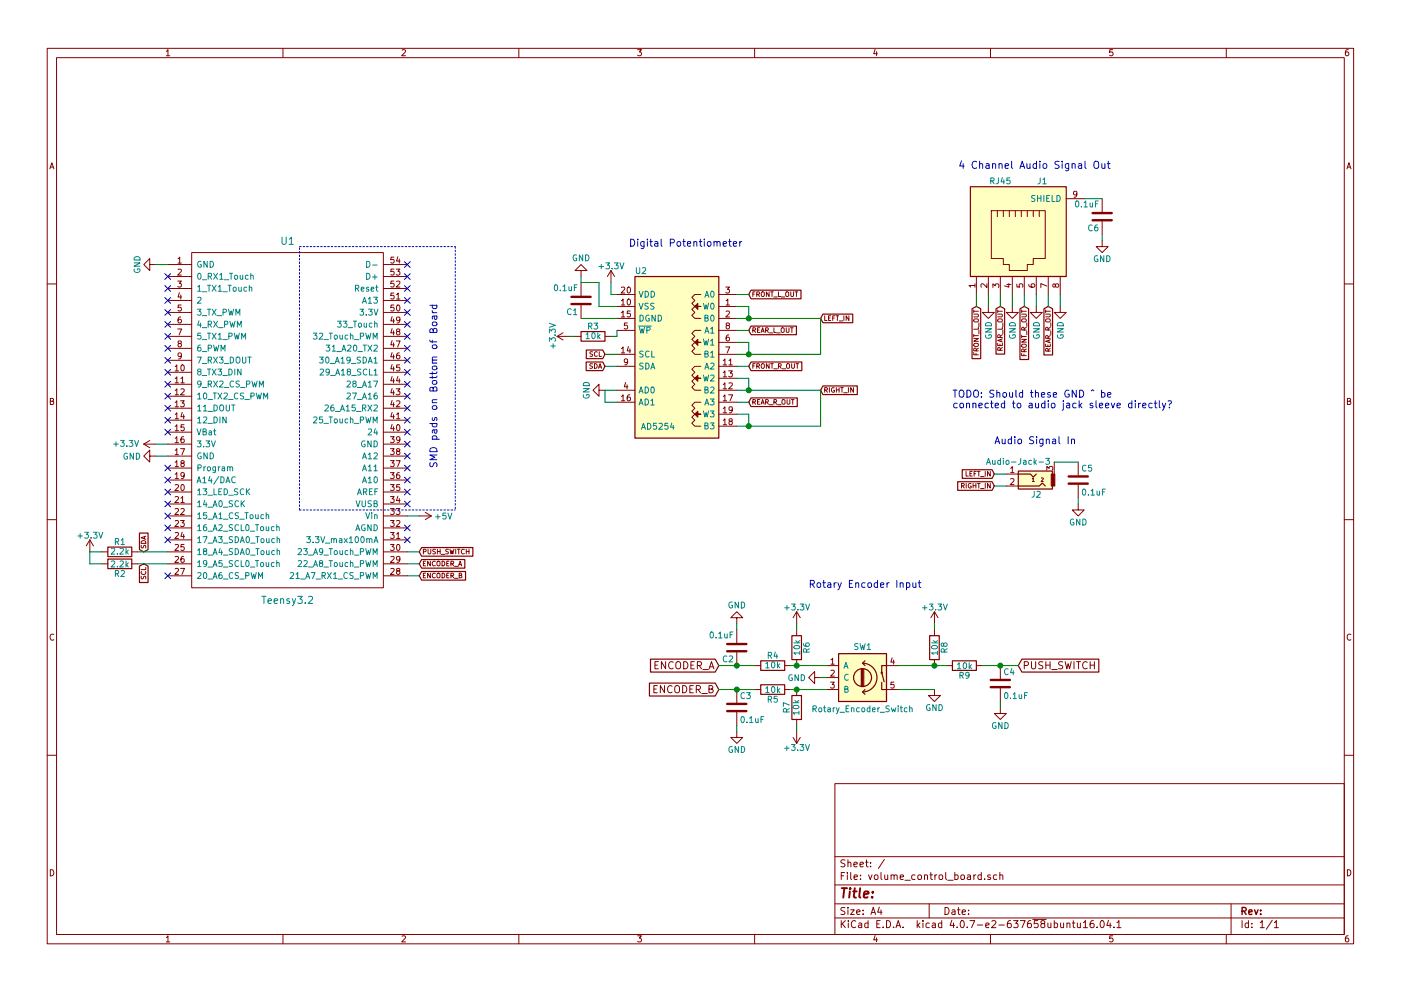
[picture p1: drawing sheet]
<svg xmlns="http://www.w3.org/2000/svg" width="297mm" height="210mm" viewBox="0 0 297 210" stroke-linecap="round" stroke-linejoin="round" font-family="sans-serif">
<g fill="none" stroke="#840000" stroke-width=".21">
<path d="M10 10.3h277v189.9h-277zM12 12.2h273v186.1h-273zM35.3 10.9l.3-.4v1.3M35.3 11.8h.7M60 10.3v1.9M85.2 10.6l.5-.1 .3 .4-.8 .9h.8M110 10.3v1.9M135.2 10.5h.8l-.4 .5 .3 .1 .1 .2-.1 .4-.2 .1-.5-.1M160 10.3v1.9M185.5 10.5l-.3 .9h.8M185.9 11v.8M210 10.3v1.9"/>
<path d="M235.9 10.5h-.6v.6h.6l.1 .5-.3 .2-.4-.1M260 10.3v1.9M285.9 10.5l-.4 .1-.2 .2-.1 .8 .3 .2 .4-.1 .1-.4-.1-.2-.4-.1-.3 .3M10.6 35.8l.4-1.3 .4 1.3M10.7 35.5h.6M285.6 35.8l.4-1.3 .4 1.3M285.7 35.5h.6M31.7 56.1v-1.2l-1.2 1.2 1.2 1.3v-1.3h1.3M35.6 56.1h5M35.6 58.7h5M37.7 59.6h.8l-.5 .5 .4 .1v.6l-.2 .1-.5-.1M37.7 54.9l.4-.3v1.2"/>
<path d="M37.7 57.2l.5-.1 .3 .3-.8 1h.8M37.7 55.8h.8M40.6 53.6h40.7v71.1h-40.7zM81.3 56.1h5.1M81.3 58.7h5.1M83.5 59.6h-.6v.6h.6v.6l-.2 .1-.4-.1M83.5 57.1h-.6v.6h.6v.5l-.2 .2-.4-.2M83.5 54.6h-.6v.5h.6v.6l-.2 .1-.4-.1M84 57.1h.8l-.4 .5 .3 .1v.5l-.1 .2-.6-.2M84.1 59.7l.5-.1 .2 .4-.8 .9h.8M84.4 54.5l-.3 .9h.7M84.7 55v.8"/>
<path d="M123.2 57.4h1.3l-1.3-1.3-1.3 1.3h1.3v1.3M123.2 59.9v2.8M129.5 57.4l-.7 1.3M129.5 57.4v2.5M129.5 57.4l.8 1.3M207 58.7v3.8M209.5 58.7v3.8M210.2 44.7h11.4v10.2h-2.5v1.2h-1.3v1.3h-3.8v-1.3h-1.3v-1.2h-2.5zM211.5 44.7v1.3M212.1 58.7v3.8M212.7 44.7v1.3M214 44.7v1.3"/>
<path d="M214.6 58.7v3.8M215.3 44.7v1.3M216.5 44.7v1.3M217.2 58.7v3.8M217.8 44.7v1.3M219.1 44.7v1.3M219.7 58.7v3.8M220.3 44.7v1.3M222.2 58.7v3.8M224.8 58.7v3.8M226.1 42.2h3.8M228.3 41.1l-.2 .3-.4-.1v-.6l.4-.1 .2 .2v.7l-.3 .4h-.3"/>
<path d="M233.7 51v1.3h1.2l-1.2 1.3-1.3-1.3h1.3M233.7 42.2v2.8M233.7 47v2.8M10 60.2h2M35.6 61.2h5M35.6 63.7h5M35.6 66.3h5M35.6 68.8h5M35.6 71.4h5M35.6 73.9h5M35.6 76.4h5M35.6 79h5"/>
<path d="M37.1 77.8l.4-.4v1.3M37.1 78.7h.7M37.7 69.8h.8l-.5 1.3M38 72.9l-.3-.3 .1-.2h.6v.3l-.6 .2-.1 .2 .1 .4 .2 .1h.2l.3-.3-.1-.3-.2-.1M38 62.1l-.3 .9h.8M38.3 67.3h-.3l-.2 .3-.1 .7 .3 .2 .4-.1-.1-.6-.3-.1-.3 .3M38.3 62.6v.8M38.4 64.7h-.6l-.1 .6h.7v.6l-.2 .1-.5-.1M38.5 75.4l-.3 .3-.4-.1v-.6l.4-.1 .3 .2-.1 .7-.3 .3h-.3M38.5 77.5l.1-.1a.67 .67 0 0 1 .5 .6 .67 .67 0 0 1-.5 .7l-.2-.5zM81.3 61.2h5.1M81.3 63.7h5.1"/>
<path d="M81.3 66.3h5.1M81.3 68.8h5.1M81.3 71.4h5.1M81.3 73.9h5.1M81.3 76.4h5.1M81.3 79h5.1M83.1 79.9l-.2 .9h.7M83.1 77.3l-.2 1h.7M83.1 74.8l-.2 .9h.7M83.1 72.3l-.2 .9h.7M83.1 69.7l-.2 .9h.7M83.1 67.2l-.2 .9h.7"/>
<path d="M83.4 67.7v.8M83.4 70.2v.9M83.4 72.7v.9M83.4 75.3v.8M83.4 77.8v.9M83.5 64.7h-.6v.6h.6v.6l-.2 .1-.4-.1M83.5 62.2h-.6v.6h.6v.5l-.2 .1-.4-.1M84 72.3h.8l-.5 1.3M84.1 62.5l.3-.3v1.2M84.1 63.4h.7M84.2 64.8l.2-.1a.67 .67 0 0 1 .4 .6 .67 .67 0 0 1-.4 .7l-.3-.5zM84.3 70.3l-.2-.2v-.2h.6v.3l-.5 .2-.1 .2v.3l.2 .2h.3l.2-.3-.1-.3-.1-.2"/>
<path d="M84.4 79.9l-.3 .9h.7M84.7 74.9h-.4l-.2 .3v.7l.2 .2 .4-.1v-.6h-.4l-.2 .2M84.7 77.4h-.6v.6h.6v.6l-.1 .1-.5-.1M84.8 67.8l-.2 .2h-.4l-.1-.6 .5-.1 .2 .2-.1 .7-.3 .3h-.2M118.1 71.4h2.5M118.1 71.4l1.3 .7M119.4 70.6l-1.3 .8M121.9 71.4h1.3M123.2 64.8v2.8M125.6 77.2l-.5 .1a.41 .41 0 0 0 .5 .5l-.1 .3h-.5M125.7 74.7h-.6a.41 .41 0 0 0 .5 .5v.4h-.5M126 77.2a.5 .5 0 0 1 .6 .5 .5 .5 0 0 1-.6 .5z"/>
<path d="M126.6 74.7a.44 .44 0 0 0-.6 .4 .44 .44 0 0 0 .6 .4M126.9 78.2l.3-1 .4 1M127 77.9h.5M127.1 74.6v1h.4M128.3 71.4h1.2M130.8 65h3.8M130.8 67.6h3.8M130.8 62.5h3.8M130.8 70.1h3.8M130.8 75.2h3.8M130.8 77.7h3.8M131.7 63.8l.4-.4v1.3"/>
<path d="M131.7 61l.5-.1 .3 .4-.8 .9h.8M131.7 74l.4-.4v1.3M131.7 66.3l.4-.3v1.3M131.7 64.7h.8M131.7 74.9h.8M131.7 67.3h.8M133 68.5h-.6v.6h.6v.6l-.2 .1-.4-.1M133.1 76.7l-.3 .2h-.3l-.1-.7 .4-.1 .3 .3-.1 .7-.3 .3h-.2M133.1 63.5l.1-.1a.67 .67 0 0 1 .5 .7 .67 .67 0 0 1-.5 .6l-.2-.5zM133.1 61l.1-.1a.67 .67 0 0 1 .5 .6 .67 .67 0 0 1-.5 .7l-.2-.5zM133.2 73.5l-.2 .9h.7M133.6 74v.9"/>
<path d="M133.6 66h-.6v.6h.6v.5l-.1 .2-.5-.2M148.6 77.7h-1.3l-.6 .7 .6 .6-.6 .6 .6 .7-.6 .6 .6 .6-.6 .7 .6 .6h1.3M148.6 70.1h-1.3l-.6 .6 .6 .7-.6 .6 .6 .6-.6 .7 .6 .6-.6 .6 .6 .7h1.3M148.6 62.5h-1.3l-.6 .6 .6 .6-.6 .7 .6 .6-.6 .7 .6 .6-.6 .6 .6 .7h1.3M152.4 65h3.8M152.4 67.6h3.8M152.4 62.5h3.8M152.4 70.1h3.8M152.4 72.6h3.8M152.4 75.2h3.8M152.4 77.7h3.8M153.3 76.5l.4-.4v1.3"/>
<path d="M153.3 79l.4-.3v1.3M153.3 77.4h.8M153.3 80h.8M153.9 60.9h.8l-.5 .5 .4 .1v.5l-.2 .2-.5-.2M153.9 73.6h.8l-.5 1.3M153.9 63.8l.4-.4v1.3M153.9 66.1l.5-.1 .3 .3-.8 1h.8M153.9 64.7h.8M154.2 69.1l-.3-.3 .2-.2h.5v.3l-.5 .2-.2 .2 .1 .4 .2 .1h.2l.3-.3-.1-.3-.2-.1M154.5 78.7h.8l-.5 .5 .4 .1v.5l-.2 .2-.5-.2M154.5 71.1h-.3l-.2 .3-.1 .7 .3 .2 .4-.1-.1-.6-.3-.1-.3 .3M154.6 76.5l.3-.4v1.3"/>
<path d="M154.6 77.4h.7M159.6 70.1l.5-.1v-.4l-.5-.1v1M159.6 62.4h.3M159.6 77.6h.3M159.9 70.1l.3 .4M160.1 61.9h-.5v1M160.1 77.2h-.5v1M160.5 62.5l.4-.1 .1-.4-.5-.1v1M160.5 77.7l.4-.1 .1-.3-.5-.1v1M160.6 70h.3M160.7 62.5l.3 .4M160.7 77.7l.3 .5"/>
<path d="M161.1 69.5h-.5v1h.5M161.4 70.5l.3-1 .3 1M161.4 62.1l.2-.2 .4 .2-.1 .8-.5-.1zM161.4 77.3l.2-.1 .4 .1-.1 .8-.5-.1zM161.4 70.3h.5M162.3 70.1l.5-.1 .1-.4-.6-.1v1M162.6 70.1l.3 .4M163.1 61.9v1l-.6-1v1M163.1 77.2v1l-.6-1v1M163.1 70.6h.8M163.4 61.9h.6M163.4 77.2h.6"/>
<path d="M163.7 61.9v1M163.7 77.2v1M164.1 63h.7M164.1 78.3h.7M164.1 69.5v1h.5M164.7 70.6h.7M165 61.9v1h.5M165 77.7l.5-.1 .1-.3-.6-.1v1M165.3 77.7l.3 .5M165.6 63h.8M165.8 69.6l.2-.1 .2 .2v.7l-.2 .1-.3-.1-.1-.5zM165.8 78.3h.8"/>
<path d="M166.6 62.1l.2-.2 .4 .2-.1 .8-.5-.1zM166.7 69.5v.9l.2 .1 .4-.1v-.9M166.8 77.3l.2-.1 .4 .1-.1 .8-.5-.1zM167.6 69.5h.6M167.7 61.9v.8l.2 .2 .3-.2v-.8M167.8 77.2v.8l.2 .2 .4-.2v-.8M167.9 69.5v1M168.6 61.9h.5M168.8 77.2h.5M168.9 61.9v1M169 77.2v1M174.9 67v1h.4"/>
<path d="M175.7 67.5h.3M176.1 67h-.4v1h.4M176.6 67.5h.3M177 67h-.4v1M177.3 67h.5M177.5 67v1M177.9 68.1h.8M178.9 67v1M180 67v1l-.6-1v1M206.5 74.8v.5h.9M206.5 71.8h.9l-.9 .6h.9M206.5 66.6h.8l.1 .2-.1 .4h-.8"/>
<path d="M206.5 65.8v.5M206.5 70.9v.6M206.5 71.2h.9M206.5 66h.9M206.5 73l.8-.1 .1 .3-.3 .3h-.5l-.1-.3zM206.6 67.7h.7l.1 .5-.3 .1h-.5l-.1-.2zM206.7 60.6h-1.3l.4 .3M206.7 60.2v.7M206.9 74.9v.4M207 74.4l-.1-.4-.3-.1-.1 .5h.9M207.4 69.4v.4h-.9M207.4 73.9l-.4 .3"/>
<path d="M207.5 68.5v.8M207.5 70.1v.7M209.2 60.2v.8l-.9-.8-.3 .2 .1 .5M209.5 65v1.3h1.3l-1.3 1.3-1.2-1.3h1.2M210.5 61v-.8l.5 .4 .1-.3h.6l.1 .1-.1 .6M211.5 72.8v.5h1v-.5M211.5 66.6h.8l.2 .2-.2 .4h-.8M211.5 66h1M211.5 65.8v.5M211.6 67.8l.8-.1 .1 .4-.3 .2h-.5l-.2-.2zM212 73v.3M212.1 74.3l-.1-.5h-.4l-.1 .5h1"/>
<path d="M212.1 71.6l-.1-.5h-.4l-.1 .5h1M212.2 72v.5M212.5 71.9l-1 .3 1 .4M212.5 69.4v.4h-1M212.5 73.7l-.4 .4M212.5 71l-.4 .3M212.6 68.5v.8M212.6 70.1v.7M213.5 60.3h.8M213.9 60.2v.7l-.9-.3M214.6 65v1.3h1.3l-1.3 1.3-1.2-1.3h1.2M215.6 60.3v.6h.6v-.6h.5l.2 .1-.2 .5"/>
<path d="M216.6 75v.5h1M216.6 72h1l-1 .6h1M216.6 66.6h.8l.2 .2-.2 .4h-.8M216.6 66h1M216.6 65.8v.5M216.6 71.1v.6M216.6 71.4h1M216.7 73.1l.8-.1 .1 .4-.3 .3-.5-.1-.2-.2zM216.7 67.8l.8-.1 .1 .4-.3 .2h-.5l-.2-.2zM217.1 75.1v.4M217.1 74.6v-.5h-.4l-.1 .5h1M217.1 70v-.5h-.4l-.1 .5h1"/>
<path d="M217.6 74l-.5 .4M217.6 69.4l-.5 .4M217.7 68.5v.8M217.7 70.3v.7M218.1 60.3l.1 .4 .2 .2h.8l.2-.2-.1-.4h-.6l-.1 .4 .2 .2M219.7 65v1.3h1.3l-1.3 1.3-1.3-1.3h1.3M221.7 73v.5h1v-.5M221.7 66.6h.8l.2 .2-.2 .4h-.8M221.7 66h1M221.7 65.8v.5M221.7 67.8l.9-.1 .1 .4-.3 .2h-.6l-.1-.2zM221.9 60.7l-1.2-.5v.8"/>
<path d="M222.2 73.2v.3M222.2 74.5v-.5h-.4l-.1 .5h1M222.2 71.8v-.5l-.4-.1-.1 .6h1M222.2 70v-.5h-.4l-.1 .5h1M222.4 72.2v.5M222.7 72.1l-1 .3 1 .3M222.7 73.9l-.5 .3M222.7 71.2l-.5 .3M222.7 69.4l-.5 .4M222.8 68.5v.8M222.8 70.3v.7M223.7 60.4l.3-.2 .4 .1 .1 .1-.1 .4-.4 .1-.2-.1-.2-.5h-.3v.5l.2 .1 .2-.2"/>
<path d="M224.8 65v1.3h1.3l-1.3 1.3-1.3-1.3h1.3M285 60.2h2M10.7 85.1h.5l.1-.5-.6-.1v1.3h.5l.2-.4-.3-.3M30.5 94.2h2.5M30.5 94.2l1.2 .8M31.7 96.8v-1.3l-1.2 1.3 1.2 1.2v-1.2h1.3M31.7 93.5l-1.2 .7M35.6 91.7h5M35.6 81.5h5M35.6 89.1h5M35.6 84.1h5M35.6 86.6h5"/>
<path d="M35.6 94.2h5M35.6 96.8h5M35.6 99.3h5M37.1 80.3l.4-.3v1.2M37.1 82.8l.4-.3v1.3M37.1 85.4l.4-.4v1.3M37.1 87.9l.4-.3v1.2M37.1 90.5l.4-.4v1.3M37.1 93l.4-.3v1.2M37.1 95.5l.4-.3v1.3M37.1 98.1l.4-.4v1.3M37.1 81.2h.7"/>
<path d="M37.1 88.8h.7M37.1 83.8h.7M37.1 86.3h.7M37.1 91.4h.7M37.1 93.9h.7M37.1 96.5h.7M37.1 99h.7M38.3 85h.8l-.5 .5 .4 .1v.6l-.2 .1-.5-.1M38.3 95.2h.8l-.5 1.3M38.4 80.3l.3-.3v1.2M38.4 82.6l.4-.1 .3 .3-.8 1h.8M38.4 81.2h.7"/>
<path d="M38.6 98.3l-.2-.3 .1-.2h.5v.3l-.5 .2-.1 .2v.4l.2 .1h.2l.3-.3-.1-.3-.2-.1M38.6 87.5l-.2 .9h.7M38.9 92.7h-.3l-.2 .3v.7l.2 .2 .4-.1-.1-.6-.3-.1-.2 .3M38.9 88v.8M39 90.1h-.6v.6h.6v.6l-.2 .1-.4-.1M81.3 91.7h5.1M81.3 81.5h5.1M81.3 89.1h5.1M81.3 84.1h5.1M81.3 86.6h5.1M81.3 94.2h5.1M81.3 96.8h5.1"/>
<path d="M81.3 99.3h5.1M82.8 97.7h.8l-.5 .5 .4 .1v.6l-.2 .1-.5-.1M82.8 95.2h.8l-.5 .5 .4 .1v.5l-.2 .2-.5-.2M82.8 92.7h.8l-.5 .4 .4 .1v.6l-.2 .1-.5-.1M83.1 90l-.2 1h.7M83.1 87.5l-.2 .9h.7M83.1 85l-.2 .9h.7M83.1 82.4l-.2 .9h.7M83.4 80.4v.8M83.4 82.9v.9M83.4 85.4v.9M83.4 88v.8"/>
<path d="M83.4 90.5v.9M84 82.5h.8l-.4 .5 .3 .1v.5l-.1 .2-.6-.2M84 97.7h.8l-.5 1.3M84.1 87.9l.3-.3v1.2M84.1 85.1l.5-.1 .2 .4-.8 .9h.8M84.1 88.8h.7M84.2 90.2l.2-.1a.67 .67 0 0 1 .4 .6 .67 .67 0 0 1-.4 .7l-.3-.5zM84.3 95.7l-.2-.2v-.2h.6v.3l-.5 .2-.1 .2v.3l.2 .2h.3l.2-.3-.1-.3-.1-.2M84.7 80.4v.8M84.8 93.2l-.2 .2h-.4l-.1-.6 .5-.1 .2 .2-.1 .7-.3 .3h-.2M127 82.8v-1.3l-1.3 1.3 1.3 1.3v-1.3h1.3M130.8 82.8h3.8"/>
<path d="M130.8 85.3h3.8M131.7 84.1l.4-.3v1.2M131.7 85h.8M132.6 81.1l-.2 1h.7M132.9 81.6v.9M133.6 83.8h-.4l-.2 .3v.7l.2 .2 .4-.1v-.6l-.4-.1-.2 .3M148.6 85.3h-1.3l-.6 .7 .6 .6-.6 .6 .6 .7-.6 .6 .6 .6-.6 .7 .6 .6h1.3M152.4 82.8h3.8M152.4 80.3h3.8M152.4 85.3h3.8M152.4 90.4h3.8M152.4 87.9h3.8"/>
<path d="M153.3 81.6l.4-.4v1.3M153.3 84.1l.4-.3v1.2M153.3 89.2l.4-.4v1.3M153.3 86.7l.4-.4v1.3M153.3 82.5h.8M153.3 85h.8M153.3 90.1h.8M153.3 87.6h.8M154.5 83.8h.8l-.5 1.2M154.6 81.3l.4-.1 .3 .4-.8 .9h.8M154.8 89.4l-.2-.3v-.2h.6v.3l-.5 .2-.1 .2v.4l.2 .1h.2l.3-.2-.1-.4-.2-.1M155.3 86.8l-.3 .3-.3-.1-.1-.6 .4-.1 .3 .2-.1 .8-.3 .3h-.2"/>
<path d="M159.6 85.3h.5v-.4l-.5-.1v1M159.9 85.3l.3 .5M160.6 85.3h.3M161.1 84.8h-.5v1h.5M161.4 85.8l.3-1 .3 1M161.4 85.5h.5M162.3 85.3h.5l.1-.4-.6-.1v1M162.6 85.3l.3 .5M163.1 85.9h.8M164.1 85.3h.5v-.4l-.5-.1v1M164.3 85.3l.4 .5M164.8 85.9h.8"/>
<path d="M165.8 84.9l.2-.1 .4 .1-.1 .8-.5-.1zM166.9 84.8v.8l.2 .2 .4-.2v-.8M167.8 84.8h.6M168.1 84.8v1M174.9 82.8l.4-.1 .1-.4-.5-.1v1M175.1 82.8l.3 .4M175.8 82.2v1M176.9 82.3a.45 .45 0 0 0-.6 .4 .45 .45 0 0 0 .6 .4v-.3h-.2M177.3 82.2v1M177.3 82.7h.6M177.9 82.2v1M178.2 82.2h.6"/>
<path d="M178.5 82.2v1M178.9 83.3h.8M179.9 82.2v1M180.9 82.2v1l-.5-1v1M214.3 99.4l.3-.4v1.3M221.9 99.7v-.7l.5 .4 .1-.4h.6l.1 .2-.1 .5M223.5 98v2.6M228.6 98v2.8M285.7 85.1h.5l.1-.5-.6-.1v1.3h.5l.2-.4-.3-.3M10 110.3h2M19 114.5l-.7 1.3M19 114.5v2.6"/>
<path d="M19 114.5l.8 1.3M21.6 117.1h1.3M21.6 119.6h1.3M27.9 117.1h1.3M27.9 119.6h1.3M30 115.7v.5a.41 .41 0 0 0 .5-.5l.4 .1v.5M30 114.9a.52 .52 0 0 1 .6-.2 .52 .52 0 0 1 .3 .6h-1zM30.6 113.9v.4M30.9 113.8l-1 .3 1 .3M35.6 104.4h5M35.6 117.1h5M35.6 106.9h5"/>
<path d="M35.6 114.5h5M35.6 109.5h5M35.6 112h5M35.6 119.6h5M35.6 101.8h5M37.1 102.9l.5-.1 .2 .4-.7 .9h.7M37.1 105.5l.5-.1 .2 .3-.7 .9h.7M37.1 108l.5-.1 .2 .3-.7 1h.7M37.1 110.5l.5-.1 .2 .4-.7 .9h.7M37.1 113.1l.5-.1 .2 .3-.7 .9h.7M37.1 115.6l.5-.1 .2 .4-.7 .9h.7M37.1 118.2l.5-.1 .2 .3-.7 .9h.7"/>
<path d="M37.1 100.6l.4-.3v1.2M37.1 101.5h.7M38.3 110.4h.8l-.5 .5 .4 .1v.6l-.2 .1-.5-.1M38.4 105.7l.3-.3v1.2M38.4 108l.4-.1 .3 .3-.8 1h.8M38.4 106.6h.7M38.5 102.9l.1-.1a.67 .67 0 0 1 .5 .6 .67 .67 0 0 1-.5 .7l-.2-.5zM38.6 112.9l-.2 .9h.7M38.9 118.1h-.3l-.2 .3v.7l.2 .2 .4-.1-.1-.6-.3-.1-.2 .3M38.9 113.4v.8M39 115.5h-.6v.6h.6v.6l-.2 .1-.4-.1M39.1 100.8l-.3 .3-.3-.1-.1-.6 .4-.1 .3 .2-.1 .7-.3 .3h-.2"/>
<path d="M81.3 104.4h5.1M81.3 117.1h5.1M81.3 106.9h5.1M81.3 114.5h5.1M81.3 109.5h5.1M81.3 112h5.1M81.3 119.6h5.1M81.3 101.8h5.1M82.8 115.5h.8l-.5 .5 .4 .1v.6l-.2 .1-.5-.1M82.8 113h.8l-.5 .5 .4 .1v.5l-.2 .1-.5-.1M82.8 110.4h.8l-.5 .5 .4 .1v.6l-.2 .1-.5-.1M82.8 107.9h.8l-.5 .5 .4 .1v.5l-.2 .2-.5-.2"/>
<path d="M82.8 105.4h.8l-.5 .4 .4 .1v.6l-.2 .1-.5-.1M82.8 102.8h.8l-.5 .5 .4 .1v.6l-.2 .1-.5-.1M82.8 100.3h.8l-.5 .5 .4 .1v.5l-.2 .1-.5-.1M82.9 118.2l.4-.1 .3 .3-.8 .9h.8M84 107.9h.8l-.4 .5 .3 .1v.5l-.1 .2-.6-.2M84.1 113.3l.3-.3v1.2M84.1 110.5l.5-.1 .2 .4-.8 .9h.8M84.1 114.2h.7M84.2 115.6l.2-.1a.67 .67 0 0 1 .4 .6 .67 .67 0 0 1-.4 .7l-.3-.5zM84.4 105.3l-.3 .9h.7M84.7 100.3h-.4l-.2 .3v.7l.2 .2 .4-.1v-.6h-.4l-.2 .2M84.7 105.8v.8"/>
<path d="M84.7 102.8h-.6v.6h.6v.6l-.1 .1-.5-.1M84.8 118.6l-.2 .2h-.4l-.1-.6 .5-.1 .2 .2-.1 .7-.3 .3h-.2M88.9 109.5h2.5M89.8 117.1l.4-.1 .1-.4-.5-.1v1M89.8 119.6h.3M90.2 108.7l1.2 .8M90.2 119.1h-.4v1h.4M90.8 116.5v.8l.2 .2 .3-.2v-.8M91.2 119.1v1l-.5-1v1M91.4 109.5l-1.2 .7M92.3 119.2a.44 .44 0 0 0-.7 .4 .44 .44 0 0 0 .7 .4M92.3 116.6h-.5a.41 .41 0 0 0 .5 .5l-.1 .4h-.5"/>
<path d="M92.7 119.2l.2-.1 .4 .1-.1 .8-.5-.1zM92.7 116.5v1M92.7 117h.6M93.3 116.5v1M93.5 117.6h.8M93.7 119.1a.5 .5 0 0 1 .6 .5 .5 .5 0 0 1-.6 .5zM94.7 119.6h.3M95.1 116.6h-.6a.41 .41 0 0 0 .5 .5v.4h-.5M95.2 119.1h-.5v1h.5M95.4 116.5l.2 1 .2-.7 .2 .7 .2-1M95.6 119.6h.5v-.4l-.5-.1v1M95.9 119.6l.3 .5"/>
<path d="M96.6 116.5v1M97 116.5h.5M97.3 116.5v1M97.3 119.8h.5M98.5 116.6a.44 .44 0 0 0-.7 .4 .44 .44 0 0 0 .7 .4M98.9 117h.5M98.9 116.5v1M99.4 116.5v1M203.9 103.1l.4-.1 .1-.3-.5-.1v1M204.1 103.1l.3 .5M204.8 100v1h.5M204.9 102.6v1"/>
<path d="M205.6 100.5h.4M205.9 102.6a.45 .45 0 0 0-.6 .5 .45 .45 0 0 0 .6 .3v-.3h-.2M206.1 100h-.5v1h.5M206.3 102.6v1M206.3 103h.6M206.5 100.5h.4M206.9 102.6v1M207 100h-.5v1M207.2 102.6h.6M207.2 100h.6M207.5 100v1M207.5 102.6v1"/>
<path d="M207.9 103.7h.8M207.9 101.1h.8M208.9 100v1M208.9 102.6v1M210 102.6v1l-.6-1v1M210 100v1l-.6-1v1M213.4 100.6h2.5M213.4 103.1h2.5M214.3 101.6l.5-.1 .2 .4-.8 .9h.8M214.3 100.3h.7M218.9 101.6l.2-.2v.8M218.9 102.2h.4"/>
<path d="M220.8 101.4h.3l.1 .2-.5 .6h.5M228.6 106.9v1.3h1.3l-1.3 1.3-1.3-1.3h1.3M228.6 102.9v2.8M285 110.3h2M11.4 134.6a.58 .58 0 0 0-.8 .6 .58 .58 0 0 0 .8 .5M30 122.2v.6a.41 .41 0 0 0 .5-.5h.4v.5M30 121.3a.44 .44 0 0 0 .4 .6 .44 .44 0 0 0 .4-.6M30.9 120.4v.4h-1M35.6 122.2h5M37.1 120.7l.5-.1 .2 .3-.7 1h.7M38.3 120.6h.8l-.5 1.3M81.3 122.2h5.1"/>
<path d="M82.9 120.7l.4-.1 .3 .3-.8 1h.8M84.3 121.1l-.2-.2v-.2h.6v.3l-.5 .2-.1 .2v.3l.2 .2h.3l.2-.3-.1-.3-.1-.2M89.8 122.1h.3M90.2 121.6h-.4v1h.4M91.2 121.6v1l-.5-1v1M92.3 121.7a.44 .44 0 0 0-.7 .4 .44 .44 0 0 0 .7 .4M92.7 121.8l.2-.2 .4 .2-.1 .7h-.5zM93.7 121.6a.5 .5 0 0 1 .6 .5 .5 .5 0 0 1-.6 .5zM94.7 122.1h.3M95.2 121.6h-.5v1h.5M95.6 122.1h.5v-.4l-.5-.1v1M95.9 122.1l.3 .5"/>
<path d="M96.4 120.2h.7M96.4 122.7h.7M97.2 120.1l.4-1 .3 1M97.4 122.1l.4-.1v-.3l-.4-.1v1h.3l.2-.3-.2-.2M156.2 131.1h1.3l-1.3-1.3-1.3 1.3h1.3v1.2M156.2 133.6v2.8M156.2 138.4v2.8M168.9 129.8v2.5M168.9 133.6v1.3M168.9 139.9v1.3M168.9 129.8l-.8 1.3M168.9 129.8l.8 1.3"/>
<path d="M176.2 140l.3-.4v1.3M189.2 139.6l-.3 .9h.7M198.1 129.8l-.7 1.3M198.1 129.8v2.5M198.1 133.6v1.3M198.1 139.9v1.3M198.1 129.8l.8 1.3M286.4 134.6a.58 .58 0 0 0-.8 .6 .58 .58 0 0 0 .8 .5M138.6 146.2h.5M138.9 141.1h.5M139.4 145.5h-.8v1.5h.8M139.6 140.4h-.7v1.5h.7"/>
<path d="M140.9 145.5v1.5l-.9-1.5v1.5M141.1 140.4v1.5l-.9-1.5v1.5M142.5 145.6a.72 .72 0 0 0-1 .5 .72 .72 0 0 0 .7 .9l.3-.2M142.7 140.5a.72 .72 0 0 0-1 .5 .72 .72 0 0 0 .7 .9l.3-.1M143.1 145.7a.5 .5 0 0 1 .6-.2 .5 .5 0 0 1 .4 .5l-.1 .8-.3 .2a.53 .53 0 0 1-.6-.5zM143.4 140.6a.5 .5 0 0 1 .5-.2 .5 .5 0 0 1 .4 .5l-.1 .8-.3 .2a.53 .53 0 0 1-.6-.5zM144.7 145.5a.77 .77 0 0 1 .9 .7 .77 .77 0 0 1-.9 .8zM145 140.4a.77 .77 0 0 1 .9 .7 .77 .77 0 0 1-.9 .8zM146.3 146.2h.5M146.5 141.1h.5M147 145.5h-.7v1.5h.7M147.2 140.4h-.7v1.5h.7"/>
<path d="M147.6 146.3l.8-.1 .1-.2-.1-.4-.2-.1h-.6v1.5M147.9 141.2l.7-.1 .1-.2v-.4l-.3-.1h-.5v1.5M148 146.3l.5 .7M148.2 141.2l.5 .7M148.8 147.1h1.2M149 142.1h1.2M150.3 146.2l.7-.1 .1-.2v-.3l-.8-.1v1.5h.6l.2-.2 .1-.3-.4-.3M150.3 141.9l.6-1.5 .5 1.5M150.5 141.5h.7M156.2 155.2v1.3h1.3l-1.3 1.2-1.3-1.2h1.3M156.2 146.3v2.8M156.2 151.1v2.8"/>
<path d="M160 141.2h1.3M160 146.3h1.3M166.4 141.2h1.2M166.4 146.3h1.2M168.1 156.5l.8 1.2M168.9 146.3v1.3M168.9 152.6v1.3M168.9 155.2v2.5M169.7 156.5l-.8 1.2M172.7 143.8v-1.3l-1.3 1.3 1.3 1.2v-1.2h1.3M175.3 141.2h2.5M175.3 143.8h2.5"/>
<path d="M175.3 146.3h2.5M176.1 144.7h.8l-.4 .5 .3 .1v.6l-.1 .1-.6-.1M176.2 142.3l.5-.1 .2 .3-.8 1h.8M176.2 140.9h.7M188 141.2h2.5M188 146.3h2.5M189.5 140v.9M189.5 144.7h-.6v.6h.6v.6l-.1 .1-.5-.1M198.1 146.3v1.3h1.3l-1.3 1.2-1.3-1.2h1.3M200.7 141.2h1.2M207 141.2h1.3M212.1 150.1v1.3h1.3l-1.3 1.2-1.3-1.2h1.3"/>
<path d="M212.1 141.2v2.8M212.1 146v2.8M217.2 141.2l.7-.1 .2-.2-.1-.4-.2-.1h-.6v1.5M218.7 140.4v1.2l.3 .3h.3l.3-.3v-1.2M221.1 140.5l-.6-.1-.2 .1v.5l.7 .2 .1 .4-.3 .3-.6-.1M221.7 140.4v1.5M221.7 141.1h.9M222.6 140.4v1.5M223 142.1h1.2M225.3 140.5l-.6-.1-.3 .3 .2 .3 .6 .3v.5l-.2 .1-.6-.1M225.8 140.4l.4 1.5 .3-1.1 .3 1.1 .3-1.5M227.7 140.4v1.5"/>
<path d="M228.2 140.4h.9M228.7 140.4v1.5M230.5 140.5a.72 .72 0 0 0-1 .5 .72 .72 0 0 0 .7 .9l.3-.1M231.1 141.1h.9M231.1 140.4v1.5M232 140.4v1.5M10 160.2h2M177 166.3h108v32h-108zM285 160.2h2M10.7 184.5a.65 .65 0 0 1 .7 .7 .65 .65 0 0 1-.7 .6zM35.3 198.9l.3-.4v1.3M35.3 199.8h.7"/>
<path d="M60 198.3v1.9M85.2 198.6l.5-.1 .3 .4-.8 .9h.8M110 198.3v1.9M135.2 198.5h.8l-.4 .5 .3 .1 .1 .2-.1 .4-.2 .1-.5-.1M160 198.3v1.9M177 194.8h108M177 191.8h108M177 187.8h108M177 181.8h108M178.4 195.3v1.5M178.4 185.8h.5M178.6 196l.6 .8"/>
<path d="M179.1 185.1h-.7v1.5M179.1 192.6l-.5-.1-.3 .3 .1 .3 .7 .4v.4l-.2 .1-.6-.1M179.1 182.5l-.5-.1-.3 .3 .1 .3 .7 .4v.4l-.2 .1-.6-.1M179.2 195.3l-.8 .9M179.7 185.1v.2M179.7 185.6v1M179.8 192.5v.2M179.8 183.1l.2-.2 .4 .1v.9M179.8 182.4v1.5M179.8 193v1M179.9 195.3v.2M179.9 195.8v1"/>
<path d="M180.3 193h.8l-.8 1h.8M180.4 185.1v1.3l.2 .2M181.1 183.4l.7-.1-.1-.3-.4-.1-.2 .2v.7h.6M181.1 186.1l.7-.1-.1-.3-.4-.1-.2 .2 .1 .7h.5M181.4 195.5a.71 .71 0 0 0-1 .5 .71 .71 0 0 0 .8 .8l.2-.1M181.6 193.5l.7-.1v-.3l-.4-.1-.3 .2 .1 .7h.6M182.1 195.9h.6v.9M182.3 183.4l.8-.1-.1-.3-.4-.1-.3 .2 .1 .7h.6M182.4 186.5v.1M182.4 185.7v.1M182.7 196.2l-.7 .3 .2 .3 .5-.1M183 193.9v.1"/>
<path d="M183 193.1v.1M183.5 182.9h.6M183.7 182.4v1.3l.4 .2M184 195.9l-.4-.1-.3 .3 .1 .6 .2 .1 .4-.1M184 195.3v1.5M184.1 185.6l.4 1 .4-1M184.6 183.8v.1M184.6 183v.1M184.7 194l.4-1.5 .5 1.5M184.8 193.6h.7M185.4 185.7l.2-.1 .5 .1 .1 .6-.2 .2-.4 .1-.2-.1zM185.5 198.5l-.3 .9h.8"/>
<path d="M185.9 199v.8M185.9 196h.5M186.4 192.5l-.3 1h.9M186.6 195.3h-.7v1.5h.7M186.8 185.1v1.3l.2 .2M186.8 193v1M187.2 196.7v.1M187.5 182.3l-1.3 2M187.6 185.6l.1 .9 .3 .1 .2-.1M188 195.3a.76 .76 0 0 1 .8 .8 .76 .76 0 0 1-.8 .7zM188.2 185.6v1M188.9 185.7l.2-.1 .4 .1 .1 .9"/>
<path d="M188.9 185.6v1M189.5 196.7v.1M189.6 185.8l.2-.2 .3 .1 .1 .9M190 196.8l.4-1.5 .6 1.5M190.1 196.4h.7M190.9 186.1l.7-.1-.1-.3-.4-.1-.2 .2v.7h.6M191.5 196.7v.1M191.9 186.8h1.1M194 185.7l-.4-.1-.3 .3 .1 .6 .2 .1 .4-.1M194.5 195.3v1.5M194.6 196.3l.4 .5M194.7 185.7l.2-.1 .4 .1 .1 .6-.2 .2-.3 .1-.2-.1z"/>
<path d="M195 195.8l-.5 .6M195.7 195.3v.2M195.7 195.8v1M196 185.7l.2-.1 .4 .1v.9M196 185.6v1M197 191.8v3M197 195.9l-.4-.1-.3 .3 .1 .6 .2 .1 .4-.1M197.2 185.6h.5M197.4 185.1v1.3l.3 .2M197.7 195.9h.6v.9M198.2 185.6v1M198.3 196.2l-.7 .3 .2 .3 .5-.1"/>
<path d="M198.7 185.6l-.5 .3M199.2 185.7l.2-.1 .4 .1 .1 .6-.2 .2-.3 .1-.2-.1zM199.7 195.9l-.5-.1-.2 .3v.6l.2 .1 .5-.1M199.7 195.3v1.5M200.4 192.5a.76 .76 0 0 1 .8 .8 .76 .76 0 0 1-.8 .7zM200.5 185.1v1.3l.2 .2M200.9 186.8h1.2M201.8 195.2l-.4 1.1h1M201.9 193.1h.5l.1 .9M202.2 195.8v1M202.4 185.7l.5-.1 .2 .3-.1 .6h-.6M202.4 185.1v1.5"/>
<path d="M202.5 193.4l-.7 .3 .2 .3 .5-.1M202.9 196.7v.1M203 193h.6M203.2 192.5v1.3l.4 .2M203.8 185.7l.2-.1 .4 .1 .1 .6-.1 .2-.4 .1-.2-.1zM203.8 195.4l.1-.1a.8 .8 0 0 1 .6 .8 .8 .8 0 0 1-.6 .7 .97 .97 0 0 1-.1-1.4zM204 193.5l.7-.1-.1-.3-.4-.1-.2 .2 .1 .7h.5M205.1 196.7v.1M205.1 185.7h.6l.1 .9M205.4 193.9v.1M205.4 193.1v.1M205.6 195.3h1.1l-.7 1.5"/>
<path d="M205.8 186l-.7 .3 .2 .3 .5-.1M206.5 185.6v1M206.9 185.6l-.4 .3M207.2 196.3h1.2M208.1 185.7l-.5-.1-.3 .3 .1 .6 .2 .1 .5-.1M208.1 185.1v1.5M208.8 186.5v.1M209 196.3l.7-.1v-.3l-.5-.1-.2 .2 .1 .7h.6M210 185.7l-.4-.1-.2 .2 .1 .2 .5 .2v.3h-.6M210 198.3v1.9M210.3 195.5l.6-.2 .3 .5-1 1h1M211.3 185.7l-.4-.1-.3 .3 .1 .6 .2 .1 .4-.1"/>
<path d="M211.8 196.3h1.1M212 185.7l.2-.1 .4 .1v.9M212 185.1v1.5M214.3 195.3l-.5 .1a1.11 1.11 0 0 0-.1 1.3l.4 .1 .3-.1v-.5l-.3-.3-.4 .1-.1 .2M214.9 195.3h.9l-.5 .6 .5 .1v.7l-.2 .1-.7-.1M216.3 195.3h1l-.6 1.5M218.5 195.3l-.4 .1a1.11 1.11 0 0 0-.1 1.3l.4 .1 .2-.1 .1-.5-.3-.3-.4 .1-.2 .2M219 195.1h2.8M220 195.3h-.7v.7h.7l.1 .2-.1 .5-.2 .1-.5-.1M221 196l-.3-.3 .1-.2 .2-.2 .4 .1 .1 .2v.2l-.5 .2-.3 .3 .1 .4 .2 .1h.3l.2-.3v-.2l-.2-.3M222.2 195.8v.9l.4 .1 .2-.1M222.8 195.8v1"/>
<path d="M223.5 195.9l.5-.1 .2 .3-.1 .6h-.6M223.5 195.3v1.5M224.9 195.8v.9l.4 .1 .2-.1M225.5 195.8v1M226.2 196l.2-.2 .4 .1v.9M226.2 195.8v1M227.4 195.8h.5M227.6 195.3v1.3l.3 .2M228.4 195.8l.1 .9 .4 .1 .2-.1M229.1 195.8v1M229.7 195.8l.4-.5v1.5M229.7 196.8h.9"/>
<path d="M231.8 195.3l-.4 .1a1.11 1.11 0 0 0-.1 1.3l.4 .1 .2-.1 .1-.5-.3-.3-.4 .1-.2 .2M232.6 196.7v.1M233.4 195.5l.2-.2a.8 .8 0 0 1 .5 .8 .8 .8 0 0 1-.5 .7l-.4-.5zM235 195.2l-.3 1.1h.9M235.4 195.8v1M235.9 198.5h-.6v.7l.6-.1 .1 .5-.3 .2-.4-.1M236.2 196.7v.1M236.8 195.8l.4-.5v1.5M236.8 196.8h.9M260 198.3v1.9M261 191.8v6.5M263.3 195.3v1.5"/>
<path d="M264.7 195.9l-.4-.1-.3 .3 .1 .6 .2 .1 .4-.1M264.7 195.3v1.5M265.4 196.7v.1M265.4 195.9v.1M267.2 195.8l.4-.5v1.5M267.2 196.8h.8M269.7 195.2l-1.2 2M270.2 195.8l.4-.5v1.5M270.2 196.8h.8M285.7 184.5a.65 .65 0 0 1 .7 .7 .65 .65 0 0 1-.7 .6zM285.9 198.5l-.4 .1-.2 .3-.1 .7 .3 .2 .4-.1 .1-.4-.1-.2-.4-.1-.3 .3"/>
</g>
<path d="M263.3 193.3l.8-.1 .1-.2-.1-.3-.2-.2h-.6v1.5M263.7 193.3l.5 .7M264.8 193.5l.7-.1-.1-.3-.4-.1-.2 .2v.7h.6M266 193l.3 1 .4-1M267.3 193.9v.1M267.3 193.1v.1" fill="none" stroke="#840000" stroke-width=".3"/>
<path d="M178.5 188.4h1.1M179 188.4l-.2 2M180.2 189.1l-.2 1.3M180.3 188.4l-.1 .2 .2-.1-.1-.1-.1 .2M180.9 189.1h.7M181.2 188.4l-.2 1.8 .1 .1 .4 .1M182.4 188.4l-.2 1.8 .2 .2M183.2 189.8l.9-.2v-.4l-.6-.1-.3 .3v.9h.7M184.9 190.3v.1M185.1 189.2l-.1 .2-.1-.1 .2-.1-.1 .2" fill="none" stroke="#840000" stroke-width=".41"/>
<g fill="none" stroke="#008484" stroke-width=".21">
<path d="M210.1 38.4l.6-.1v-.5l-.6-.1v1.3M210.4 38.4l.4 .6M211.7 37.7l-.1 1.1-.4 .2M212.5 37.7l-.3 .9h.8M212.8 38.1v.9M214.1 37.7h-.6v.6h.6v.6l-.2 .1-.4-.1M220.5 37.7v1.1l-.4 .2M221.1 38.1l.4-.4v1.3M221.1 39h.7M28.4 55.8h1.3l-1.3 .7h1.3M28.5 57.1a.59 .59 0 0 0 .5 .7 .59 .59 0 0 0 .6-.7l-.5-.1v.3M28.5 54.7a.69 .69 0 0 1 .8-.2 .69 .69 0 0 1 .4 .7h-1.3z"/>
<path d="M42 58.1l.2-.1a.67 .67 0 0 1 .4 .6 .67 .67 0 0 1-.4 .7l-.3-.5zM42.6 55.5a.59 .59 0 0 0-.7 .6 .59 .59 0 0 0 .7 .5l.1-.4h-.3M42.9 59.4h.9M43.9 55.4v1.3l-.7-1.3v1.3M44.1 58.6h.7v-.5l-.7-.1v1.3M44.4 58.6l.5 .7M44.6 55.4a.64 .64 0 0 1 .7 .7 .64 .64 0 0 1-.7 .6zM45.3 58l.8 1.3M46.1 58l-.8 1.3M46.6 58.3l.3-.3v1.3M46.6 59.3h.7M47.5 59.4h1"/>
<path d="M48.6 58h.8M49 58v1.3M49.8 58.5l.2-.1 .3 .1 .1 .5-.1 .2-.3 .1-.2-.2zM50.9 58.4l.1 .8 .3 .1 .2-.2M51.5 58.4v.9M52.6 58.5l-.4-.1-.2 .2 .1 .6h.5M53.2 58.5l.1-.1 .3 .1 .1 .8M53.2 58v1.3M59.8 50.3v1.3l.3 .2h.3l.3-.2v-1.3M61.3 50.7l.5-.4v1.5M61.3 51.8h.9M77.7 58a.64 .64 0 0 1 .7 .6 .64 .64 0 0 1-.7 .7z"/>
<path d="M77.7 55.4a.64 .64 0 0 1 .7 .7 .64 .64 0 0 1-.7 .6zM79 58.8h1M79 56.2h1M79.5 58.3v1M122.2 54.1a.59 .59 0 0 0-.7 .6 .59 .59 0 0 0 .7 .6l.1-.5h-.3M123.5 54.1v1.2l-.7-1.2v1.2M124.2 54.1a.64 .64 0 0 1 .7 .6 .64 .64 0 0 1-.7 .6zM127 56.6h1M127.5 56.1v.9M128.4 55.8h.8l-.4 .5 .4 .1v.5l-.2 .1-.6-.1M129.8 56.9v.1M130.3 55.8h.8l-.5 .5 .4 .1v.5l-.2 .1-.5-.1"/>
<path d="M131.4 55.8l.5 1.2 .4-1.2M134.9 56.8v1l.3 .3h.2l.2-.3v-1M136.2 56.9l.5-.1 .2 .3-.8 1h.8M219.4 41.5h-.6v.5a.54 .54 0 0 1 .6 .6l-.2 .1h-.5M220 41.5v1.2M220 42.1h.7M220.7 41.5v1.2M221.3 41.5v1.2M221.9 42.1h.5M222.5 41.5h-.6v1.2h.6M223.1 41.5v1.2h.6M224.1 41.5a.64 .64 0 0 1 .7 .6 .64 .64 0 0 1-.7 .6z"/>
<path d="M228.1 42.7l.2-.1a.67 .67 0 0 1 .4 .7 .67 .67 0 0 1-.4 .6l-.3-.5zM229.3 43.8v.1M229.8 43l.4-.4v1.3M229.8 43.9h.8M231.1 43l.1 .8 .3 .1 .1-.1M231.6 47.8a.56 .56 0 0 0-.8 .5 .56 .56 0 0 0 .8 .6M231.6 43v.9M232.3 43.2h.4M232.7 47.7l-.4 .1-.2 .2v.7l.2 .3 .4-.1v-.6l-.4-.1-.2 .2M232.7 54.3a.59 .59 0 0 0-.7 .6 .59 .59 0 0 0 .7 .5l.1-.4h-.3M232.9 42.6h-.6v1.3M234 54.2v1.3l-.7-1.3v1.3"/>
<path d="M234.6 54.2a.64 .64 0 0 1 .8 .7 .64 .64 0 0 1-.8 .6zM41.8 65.6h.8l-.4 .5 .4 .1v.5l-.2 .2-.6-.2M41.8 75.8h.9l-.6 1.2M41.9 60.9l.4-.4v1.3M41.9 63.2l.5-.1 .2 .3-.8 .9h.8M41.9 61.8h.7M42.1 78.8l-.2-.2 .1-.2h.6v.3l-.6 .2-.1 .2 .1 .3 .1 .2h.3l.2-.3v-.3l-.2-.2M42.2 68.1l-.3 .9h.8M42.5 73.2l-.4 .1-.1 .2-.1 .7 .2 .3 .5-.1-.1-.6-.4-.1-.2 .2M42.5 68.5v.9M42.6 70.7h-.6l-.1 .6h.7v.5l-.2 .2-.5-.2M42.9 61.9h.9"/>
<path d="M42.9 67h.9M42.9 69.5h.9M42.9 72.1h.9M42.9 74.6h.9M42.9 77.1h.9M42.9 79.7h.9M44 60.5h.7M44 65.6h.7M44 70.7h.7M44 78.3h.7M44.1 68.8l.7-.1v-.5l-.7-.1v1.3M44.1 73.9l.7-.1v-.5l-.7-.1v1.3"/>
<path d="M44.1 76.4l.7-.1v-.4l-.7-.1v1.2M44.3 60.5v1.3M44.3 65.6v1.3M44.3 70.7v1.3M44.3 78.3v1.3M44.4 68.8l.5 .6M44.4 76.4l.5 .6M45 60.5l.8 1.3M45 65.6l.8 1.3M45 70.7l.8 1.3M45 78.3l.8 1.3M45.3 73.2l.3 1.3 .2-.9 .3 .9 .3-1.3"/>
<path d="M45.3 68.1l.8 1.3M45.3 75.8l.8 1.2M45.8 60.5l-.8 1.3M45.8 65.6l-.8 1.3M45.8 70.7l-.8 1.3M45.8 78.3l-.8 1.3M46 67h1M46.1 68.1l-.8 1.3M46.1 75.8l-.8 1.2M46.2 78.3h.8l-.4 .5 .3 .1v.5l-.1 .2-.6-.2M46.3 60.9l.3-.4v1.3M46.3 71l.3-.3v1.3"/>
<path d="M46.3 61.8h.7M46.3 72h.7M46.3 69.5h1M46.5 75.8h.8l-.4 .4 .3 .1v.6l-.1 .1-.6-.1M46.9 74.5v-1.3l.4 .9 .4-.9v1.3M47.2 61.9h1M47.2 72.1h1M47.2 79.7h1M47.3 66.3l.6-.1 .1-.5-.7-.1v1.3M47.5 77.1h1M47.6 68.8l.6-.1 .1-.5-.7-.1v1.3M48.3 60.5h.7"/>
<path d="M48.4 65.6l.3 1.3 .3-.9 .2 .9 .3-1.3M48.5 71.3h.6l.1-.5-.7-.1v1.3M48.5 78.3a.64 .64 0 0 1 .7 .6 .64 .64 0 0 1-.7 .7zM48.7 60.5v1.3M48.7 68.1l.3 1.3 .3-.9 .2 .9 .3-1.3M48.8 75.8a.64 .64 0 0 1 .7 .6 .64 .64 0 0 1-.7 .6zM49.5 61.1l.2-.2 .3 .2 .1 .4-.1 .2-.3 .1-.2-.1zM49.7 70.7l.3 1.3 .2-1 .2 1 .3-1.3M49.8 78.3v1.3M50 66.9v-1.3l.4 .9 .5-.9v1.3M50.1 75.9l.2-.1h.4l.2 .8a.42 .42 0 0 1-.2 .4 .42 .42 0 0 1-.5 0l-.2-.4zM50.3 69.4v-1.3l.4 .9 .5-.9v1.3"/>
<path d="M50.6 60.9l.1 .8 .3 .1 .2-.1M51.1 78.3v1.3l-.7-1.3v1.3M51.2 60.9v.9M51.2 72v-1.3l.5 .9 .4-.9v1.3M51.4 75.8v1l.2 .2h.3l.2-.2v-1M52.3 61l-.4-.1-.2 .3 .1 .5h.5M52.6 75.8h.7M52.9 61.1l.1-.2 .3 .1 .1 .8M52.9 60.5v1.3M52.9 75.8v1.2M66.4 70.7h.8l-.4 .5 .4 .1v.5l-.2 .2-.6-.2M67.7 70.8l.5-.1 .2 .3-.8 1h.8"/>
<path d="M67.7 75.8h.8l-.4 .4 .4 .1v.6l-.2 .1-.6-.1M67.9 78.4l.5-.1 .2 .4-.8 .9h.8M68.7 72.1h.9M69.1 75.9l.2-.1a.67 .67 0 0 1 .5 .6 .67 .67 0 0 1-.5 .6l-.3-.5zM69.1 73.2h.8l-.4 .5 .4 .1v.6l-.2 .1-.6-.1M69.8 70.7h.7M69.8 78.8l-.2 .3-.4-.1v-.6l.4-.1 .2 .2v.8l-.3 .3h-.3M70 77.1h1M70.1 79.7h.9M70.1 70.7v1.3M70.4 73.6l.4-.4v1.3M70.4 74.5h.7"/>
<path d="M70.9 71.2l.4-.1 .2 .2v.4l-.2 .3-.4-.2zM71.1 77l.4-1.2 .4 1.2M71.2 79.6l.4-1.3 .4 1.3M71.2 76.7h.6M71.3 79.2h.6M71.4 74.6h1M71.6 68.1h.7l-.4 .5 .4 .1v.6l-.2 .1-.5-.1M72.1 71.1v.8l.3 .1 .2-.2M72.3 76.1l.4-.3v1.2M72.3 77h.7M72.4 78.7l.3-.4v1.3M72.4 79.6h.7"/>
<path d="M72.5 74.5l.4-1.3 .4 1.3M72.6 71.1v.9M72.6 74.1h.6M72.8 68.1h.8l-.5 .5 .4 .1v.6l-.2 .1-.5-.1M73.7 73.3l.5-.1 .2 .4-.8 .9h.8M73.7 71.2l-.3-.1-.2 .2 .1 .6h.4M73.8 69.5h1M73.8 78.8l-.2-.2 .1-.2h.6v.3l-.6 .2-.1 .2 .1 .3 .1 .2h.3l.2-.3v-.3l-.2-.2M74.2 76.3l-.2 .2h-.4v-.6l.4-.1 .2 .2v.7l-.3 .3h-.3M74.3 71.2l.2-.1 .3 .1v.8M74.3 70.7v1.3M74.5 77.1h1"/>
<path d="M74.6 79.7h.9M74.9 68.1h.7M75 73.3l.2-.1a.67 .67 0 0 1 .5 .7 .67 .67 0 0 1-.5 .6l-.3-.5zM75.1 72.1h1M75.3 68.1v1.3M75.4 61.2l.6-.1v-.5l-.6-.1v1.3M75.7 61.2l.4 .6M75.9 74.6h1M76.1 68.6l.3-.1 .3 .3v.4l-.3 .2-.4-.2zM76.3 65.6h.8l-.4 .5 .3 .1v.5l-.1 .2-.6-.2M76.4 71.3h.6l.1-.5-.7-.1v1.3M76.4 75.8h-.6v.4a.54 .54 0 0 1 .6 .7l-.2 .1h-.5"/>
<path d="M76.5 78.4h-.6l-.1 .4a.54 .54 0 0 1 .7 .6l-.2 .2-.5-.1M76.6 61.4l.6-.2-.1-.2-.3-.1-.2 .2v.6h.5M76.9 64.3l.4-1.2 .4 1.2M77 75.8a.64 .64 0 0 1 .7 .6 .64 .64 0 0 1-.7 .6zM77 64h.6M77 73.2h.7M77.2 68.5v.8l.3 .1 .2-.1M77.3 73.2v1.3M77.5 70.7l.4 1.3 .2-1 .2 1 .3-1.3M77.6 66.7v.2M77.7 68.5v.9M77.8 78.4a.56 .56 0 0 0-.8 .5 .56 .56 0 0 0 .8 .5"/>
<path d="M78 73.2l.8 1.3M78.1 63.4l.3-.3v1.2M78.1 77l.4-1.2 .4 1.2M78.1 64.3h.7M78.1 65.6h.8l-.4 .5 .4 .1v.5l-.2 .2-.6-.2M78.2 61l-.3-.1-.2 .2v.2l.5 .1v.3h-.5M78.2 76.7h.6M78.3 78.3v1.3h.6M78.7 61.4l.6-.2-.1-.2-.3-.1-.2 .2v.6h.5M78.8 73.2l-.8 1.3M78.9 68.6l-.4-.1-.2 .3 .1 .5h.5M79.1 72v-1.3l.5 .9 .4-.9v1.3"/>
<path d="M79.2 63.1h.8l-.4 .4 .4 .1v.6l-.2 .1-.6-.1M79.3 65.6l.4 1.3 .4-1.3M79.3 78.7l.4-.4v1.3M79.3 76.1l.4-.3v1.2M79.3 73.3l.5-.1 .2 .4-.8 .9h.8M79.3 79.6h.7M79.3 77h.7M79.4 68.7l.2-.2 .3 .1 .1 .8M79.4 68.1v1.3M79.7 60.9h.4M79.8 60.5v1.1l.3 .2M116.5 72.4v-.8l.5 .5 .1-.4h.5l.2 .2-.2 .5"/>
<path d="M116.5 70.6v-.8l.5 .5 .1-.4h.5l.2 .1-.2 .6M116.5 68.6l1.3 .4-1.3 .4M116.8 73.4h1M117.3 72.9v1M117.6 60.5l.2-.1a.67 .67 0 0 1 .5 .7 .67 .67 0 0 1-.5 .6l-.3-.5zM117.6 71.1h.2M118.8 61.6v.1M119.4 60.8l.3-.4v1.3M119.4 61.7h.7M120.6 60.8l.1 .8 .3 .1 .2-.1M121.1 65.6a.56 .56 0 0 0-.8 .5 .56 .56 0 0 0 .8 .5M121.2 60.8v.9"/>
<path d="M121.6 65.9l.3-.4v1.3M121.6 66.8h.7M121.8 61h.4M122.4 60.4h-.6v1.3M124.3 70.9l.3-.3v1.3M124.3 71.9h.7M124.8 69.2l.6-.1 .1-.4-.7-.2v1.3M125.1 69.2l.4 .6M125.6 70.7l.2-.1a.67 .67 0 0 1 .4 .6 .67 .67 0 0 1-.4 .7l-.3-.5zM125.9 68.5h.8l-.4 .5 .4 .1v.6l-.2 .1-.6-.1M126.7 70.6v1.3M126.9 71.4l.3 .5"/>
<path d="M127.2 71l-.5 .5M135.4 69.2h2.7M135.5 64.3l.4 1.3 .4-1.3M135.5 61.8l.4 1.3 .4-1.3M135.6 69.4l.3 1.3 .2-.9 .2 .9 .4-1.3M135.7 66.9a.64 .64 0 0 1 .7 .6 .64 .64 0 0 1-.7 .6zM136.3 77.1h-.6v.4a.54 .54 0 0 1 .6 .7l-.2 .1-.5-.1M136.3 74.5h-.6v.5a.54 .54 0 0 1 .6 .6l-.2 .2-.5-.1M136.8 61.8a.64 .64 0 0 1 .7 .6 .64 .64 0 0 1-.7 .7zM136.9 77a.64 .64 0 0 1 .7 .7 .64 .64 0 0 1-.7 .6zM137.1 70.1l.6-.1 .1-.5-.7-.1v1.3M137.4 64.4h-.6v.4a.54 .54 0 0 1 .6 .7l-.2 .1-.5-.1"/>
<path d="M137.6 74.6a.56 .56 0 0 0-.8 .5 .56 .56 0 0 0 .8 .5M137.6 66.9a.59 .59 0 0 0-.7 .6 .59 .59 0 0 0 .7 .6l.1-.5h-.3M138 78.3l.4-1.3 .4 1.3M138 61.8a.64 .64 0 0 1 .8 .6 .64 .64 0 0 1-.8 .7zM138.1 77.9h.6M138.2 74.5v1.3h.6M138.7 64.4h-.7v.4a.54 .54 0 0 1 .6 .7l-.2 .1-.5-.1M138.9 66.9v1.2l-.7-1.2v1.2M139.5 66.9a.64 .64 0 0 1 .8 .6 .64 .64 0 0 1-.8 .6zM149.1 64.3l.4 1.3 .2-.9 .2 .9 .3-1.3M149.1 72l.4 1.2 .2-.9 .2 .9 .3-1.2M149.1 79.6l.4 1.2 .2-.9 .2 .9 .3-1.2"/>
<path d="M149.5 67.5l.6-.1v-.4l-.6-.1v1.2h.4l.3-.4-.3-.2M149.5 63.1l.4-1.3 .4 1.3M149.5 75.1l.6-.1v-.4l-.6-.1v1.3h.4l.3-.5-.3-.2M149.5 70.7l.4-1.3 .4 1.3M149.5 78.3l.4-1.3 .4 1.3M149.6 62.7h.6M149.6 70.3h.6M149.6 77.9h.6M150.7 72.3l.3-.3v1.2M150.7 74.8l.3-.3v1.3M150.7 69.8l.3-.4v1.3M150.7 77.1l.5-.1 .2 .4-.8 .9h.8"/>
<path d="M150.7 79.7l.5-.1 .2 .3-.8 .9h.8M150.7 70.7h.7M150.7 75.8h.7M150.7 73.2h.7M150.8 64.4l.2-.1a.67 .67 0 0 1 .4 .7 .67 .67 0 0 1-.4 .6l-.3-.5zM150.8 67l.2-.1a.67 .67 0 0 1 .4 .6 .67 .67 0 0 1-.4 .6l-.3-.4zM150.8 61.9l.2-.1a.67 .67 0 0 1 .4 .6 .67 .67 0 0 1-.4 .7l-.3-.5zM208.9 69.7h1.3l-1.3 .8h1.3M209 71.1a.59 .59 0 0 0 .6 .7 .59 .59 0 0 0 .5-.7l-.4-.1v.2M209 68.7a.69 .69 0 0 1 .8-.2 .69 .69 0 0 1 .4 .6h-1.3zM214 69.7h1.3l-1.3 .8h1.3M214.1 71.1a.59 .59 0 0 0 .5 .7 .59 .59 0 0 0 .6-.7l-.5-.1v.2"/>
<path d="M214.1 68.7a.69 .69 0 0 1 .8-.2 .69 .69 0 0 1 .4 .6h-1.3zM219.1 69.7h1.3l-1.3 .8h1.3M219.2 71.1a.59 .59 0 0 0 .5 .7 .59 .59 0 0 0 .6-.7l-.5-.1v.2M219.2 68.7a.69 .69 0 0 1 .7-.2 .69 .69 0 0 1 .5 .6h-1.3zM224.2 69.7h1.3l-1.3 .8h1.3M224.2 71.1a.59 .59 0 0 0 .6 .7 .59 .59 0 0 0 .6-.7l-.5-.1v.2M224.2 68.7a.69 .69 0 0 1 .8-.2 .69 .69 0 0 1 .5 .6h-1.3zM24.1 94.2h1M24.6 93.7v1M25.6 93.4h.7l-.4 .5 .4 .1v.6l-.2 .1-.5-.1M26.9 94.6v.1M27 96.2a.59 .59 0 0 0-.7 .6 .59 .59 0 0 0 .7 .6v-.5h-.2"/>
<path d="M27.4 93.4h.8l-.5 .5 .4 .1v.6l-.2 .1-.5-.1M28.3 96.2v1.2l-.7-1.2v1.2M28.5 93.4l.5 1.3 .4-1.3M28.9 96.2a.64 .64 0 0 1 .7 .6 .64 .64 0 0 1-.7 .6zM41.8 91l.4 1.3 .4-1.3M41.8 93.5h.8l-.4 .5 .4 .1v.6l-.2 .1-.6-.1M41.9 83.7l.4-.3v1.3M41.9 86.3l.4-.4v1.3M41.9 88.8l.4-.3v1.2M41.9 84.7h.7M41.9 87.2h.7M41.9 89.7h.7"/>
<path d="M42 99.3l.6-.1v-.5l-.6-.1v1.3M42.6 81.4l-.2 .2h-.4v-.7l.4-.1 .2 .3v.7l-.3 .3h-.3M42.6 96.1a.59 .59 0 0 0-.7 .6 .59 .59 0 0 0 .7 .6l.1-.5h-.3M42.9 82.2h.9M43.1 91.6l.6-.1v-.4l-.6-.1v1.3h.4l.3-.5-.3-.2M43.1 86.3l.4-.4v1.3M43.1 88.6l.5-.1 .2 .3-.7 .9h.7M43.1 87.2h.7M43.2 94.7v.1M43.2 83.5l.2-.1a.67 .67 0 0 1 .5 .6 .67 .67 0 0 1-.5 .7l-.3-.5zM43.2 99v.9M43.6 99l-.4 .3"/>
<path d="M43.7 93.5h.7l-.4 .5 .4 .1v.6l-.2 .1-.5-.1M43.9 96.1v1.3l-.7-1.3v1.3M44 99.2l.4-.2 .2 .3v.3l-.2 .3-.4-.1zM44.1 89.8h1M44.1 84.8h1M44.1 87.3h1M44.1 81.5l.7-.1v-.5l-.7-.1v1.3M44.3 91.5h.5l.1 .8M44.4 81.5l.5 .6M44.6 96.1a.64 .64 0 0 1 .7 .6 .64 .64 0 0 1-.7 .7zM44.8 93.5l.4 1.3 .5-1.3M44.9 91.7l-.6 .3 .1 .3 .5-.1"/>
<path d="M45.2 83.4h.7M45.3 80.8l.8 1.3M45.3 91.4h.5M45.4 85.9a.64 .64 0 0 1 .7 .7 .64 .64 0 0 1-.7 .6zM45.4 88.5a.64 .64 0 0 1 .7 .6 .64 .64 0 0 1-.7 .6zM45.5 91v1.1l.3 .2M45.5 83.4v1.3M45.7 99l-.1 1.2h-.4M45.7 99.1l-.4-.1-.2 .3 .1 .5h.5M46.1 80.8l-.8 1.3M46.2 83.4l.8 1.3M46.3 99v.9"/>
<path d="M46.6 80.9l.5-.1 .2 .4-.8 .9h.8M46.6 86.1l.3-.2 .3 .1 .2 .8a.42 .42 0 0 1-.2 .3 .42 .42 0 0 1-.4 0l-.2-.3zM46.6 88.5v1.2M46.7 99l-.4 .3M47 83.4l-.8 1.3M47.1 99.1h.5v.8M47.5 83.5l.5-.1 .2 .3-.8 1h.8M47.5 82.2h1M47.6 99.3l-.6 .3 .2 .3 .4-.1M48 85.9v1l.2 .3h.2l.3-.3v-1M48 88.5v1.2l-.8-1.2v1.2M48.2 99.2l.2-.2 .3 .1 .1 .8"/>
<path d="M48.2 99v.9M48.5 84.8h.9M48.8 99.2l.1-.2 .4 .1v.8M49.1 85.9h.7M49.5 85.9v1.3M49.5 80.9a.56 .56 0 0 0-.7 .6 .56 .56 0 0 0 .7 .5M50.4 83.5a.56 .56 0 0 0-.7 .5 .56 .56 0 0 0 .7 .5M50.7 80.9h-.6v.4a.54 .54 0 0 1 .6 .7l-.2 .1-.5-.1M51 82.2h1M51.7 83.4h-.6l-.1 .5a.54 .54 0 0 1 .6 .6l-.2 .2-.4-.1M51.9 84.8h1M52.3 81.5l.6-.1v-.5l-.6-.1v1.3"/>
<path d="M53.2 84h.6v-.5l-.6-.1v1.3M53.4 80.8l.3 1.3 .3-.9 .2 .9 .3-1.3M54.3 83.4l.3 1.3 .3-1 .2 1 .3-1.3M55 82.1v-1.3l.4 .9 .4-.9v1.3M55.9 84.7v-1.3l.4 .9 .4-.9v1.3M66.5 88.6l.5-.1 .2 .3-.8 .9h.8M68.4 88.5h-.6l-.1 .5h.7v.6l-.2 .1-.5-.1M68.7 89.8h.9M68.9 86l.5-.1 .2 .4-.8 .9h.8M69.8 88.5h.7M70.1 88.5v1.2M70.7 85.9l-.3 .1-.2 .2-.1 .7 .3 .3 .4-.1-.1-.6-.3-.1-.3 .2"/>
<path d="M70.9 89l.4-.1 .2 .2v.4l-.2 .2-.4-.1zM71.1 87.3h1M72.1 88.9v.8h.3l.2-.1M72.2 87.2l.4-1.3 .4 1.3M72.3 86.8h.6M72.6 88.9v.8M73.4 86.3l.4-.4v1.3M73.4 87.2h.7M73.6 83.5l.5-.1 .2 .3-.8 1h.8M73.6 80.9l.5-.1 .2 .4-.8 .9h.8M73.7 88.9h-.3l-.2 .2 .1 .6h.4M74.3 89l.2-.1h.3v.8"/>
<path d="M74.3 88.5v1.2M74.7 83.4h.9l-.6 1.3M75 81.4l-.2-.3 .1-.2h.6v.3l-.6 .2-.1 .2 .1 .4 .1 .1h.3l.2-.2v-.4l-.2-.1M75.1 89.8h1M75.3 85.9h-.6l-.1 .6h.7v.6l-.2 .1-.5-.1M75.6 87.3h1M75.8 82.2h.9M75.8 84.8h.9M76.4 89.1l.6-.1 .1-.4-.7-.1v1.2M76.9 86.6l.6-.1v-.5l-.6-.1v1.3M76.9 84.7l.4-1.3 .4 1.3M76.9 82.1l.4-1.3 .4 1.3"/>
<path d="M76.9 99.9l.4-1.3 .4 1.3M76.9 97.4l.4-1.3 .4 1.3M77 84.3h.6M77 81.7h.6M77 99.5h.6M77 97h.6M77.2 86.6l.4 .6M77.4 93.6a.59 .59 0 0 0-.7 .6 .59 .59 0 0 0 .7 .5v-.4h-.2M77.5 88.5l.4 1.2 .2-.9 .2 .9 .3-1.2M78 85.9l.8 1.3M78.1 91.1l.5-.1 .2 .4-.8 .9h.8M78.1 83.7l.3-.3v1.3"/>
<path d="M78.1 81.2l.3-.4v1.3M78.1 99l.3-.4v1.3M78.1 96.4l.3-.3v1.3M78.1 84.7h.7M78.1 82.1h.7M78.1 99.9h.7M78.1 97.4h.7M78.7 93.5v1.3l-.7-1.3v1.3M78.8 85.9l-.8 1.3M79.1 89.7v-1.2l.5 .9 .4-.9v1.2M79.2 80.8h.9l-.6 1.3M79.3 86l.5-.1 .2 .4-.8 .9h.8"/>
<path d="M79.3 99l.4-.4v1.3M79.3 96.2l.5-.1 .2 .3-.8 1h.8M79.3 93.5a.64 .64 0 0 1 .7 .7 .64 .64 0 0 1-.7 .6zM79.3 99.9h.7M79.6 90.9l-.3 .9h.8M79.9 83.4h-.4l-.2 .3v.7l.2 .3 .5-.2-.1-.6h-.4l-.2 .2M79.9 91.4v.9M123.7 82.4h1.2l-1.2 .8h1.2M123.7 83.8a.59 .59 0 0 0 .6 .7 .59 .59 0 0 0 .6-.7l-.5-.1v.2M123.9 81.2a.67 .67 0 0 1 .7 0 .67 .67 0 0 1 .3 .6h-1.2zM135.5 83.4l.4-1.3 .4 1.3M135.5 85.9l.4-1.2 .4 1.2"/>
<path d="M135.6 83h.6M135.6 85.5h.6M136 91.1l.4-1.3 .5 1.3M136.1 90.7h.6M136.8 82.1a.64 .64 0 0 1 .7 .6 .64 .64 0 0 1-.7 .7zM136.8 84.7a.64 .64 0 0 1 .7 .6 .64 .64 0 0 1-.7 .6zM137.3 89.8a.64 .64 0 0 1 .7 .6 .64 .64 0 0 1-.7 .7zM138 85l.4-.3v1.2M138 85.9h.7M138.1 82.2l.2-.1a.67 .67 0 0 1 .4 .6 .67 .67 0 0 1-.4 .7l-.3-.5zM139.2 89.8h-.6l-.1 .6h.7v.6l-.2 .1-.5-.1M139.7 89.9l.5-.1 .2 .4-.8 .9h.8"/>
<path d="M141.6 89.8h-.6l-.1 .6h.7v.6l-.2 .1-.5-.1M142.4 89.7l-.2 .9h.7M142.7 90.2v.9M149.1 87.2l.4 1.3 .2-1 .2 1 .3-1.3M149.5 82.7l.6-.1v-.4l-.6-.1v1.3h.4l.3-.4-.3-.3M149.5 85.9l.4-1.2 .4 1.2M149.5 90.3l.6-.1v-.4l-.6-.1v1.3h.4l.3-.4-.3-.3M149.6 85.5h.6M150.6 84.7h.8l-.4 .4 .3 .1v.6l-.1 .1-.6-.1M150.6 89.7h.8l-.4 .5 .3 .1v.6l-.1 .1-.6-.1M150.6 87.2h.8l-.4 .5 .3 .1v.5l-.1 .2-.6-.2M150.7 82.2l.5-.1 .2 .4-.8 .9h.8"/>
<path d="M209.2 98.5l.4-1.2 .4 1.2M209.3 98.1h.6M210.4 97.7l.1 .7 .3 .1 .2-.1M211 97.7v.8M212.1 97.7h-.3l-.3 .2 .1 .5h.5M212.1 97.3v1.2M212.7 97.3v.1M212.7 97.7v.8M213.3 97.8l.4-.1 .2 .2v.4l-.2 .2-.4-.1zM214.5 98h.9M216.4 97.3v1l-.5 .2M217 97.7h.5l.1 .8"/>
<path d="M217.6 98l-.6 .2 .1 .3 .5-.1M218.7 97.7h-.4l-.2 .2 .1 .5h.5M219.3 97.3v1.2M219.4 98l.3 .5M219.7 97.7l-.4 .4M220.3 98h.9M221.7 97.3h.8l-.4 .4 .4 .1v.6l-.2 .1-.6-.1M230.3 98.8a.56 .56 0 0 0-.8 .5 .56 .56 0 0 0 .8 .5M231.4 98.7h-.6v.6h.6v.5l-.2 .2-.4-.2M16.5 113.7h1M17 113.2v1M18 112.9h.7l-.4 .5 .4 .1v.6l-.2 .1-.5-.1"/>
<path d="M19.3 114.1v.1M19.8 112.9h.8l-.5 .5 .4 .1v.6l-.2 .1-.5-.1M21 112.9l.4 1.3 .4-1.3M23.6 116.4l.5-.1 .2 .4-.8 .9h.8M23.6 119.1l.5-.1 .2 .4-.8 .9h.8M24.5 114.9h.6v-.5l-.6-.1v1.2M24.8 114.9l.4 .6M24.9 117.4v.2M25.5 116.4l.4-.1 .3 .4-.8 .9h.8M25.5 119.1l.4-.1 .3 .4-.8 .9h.8M25.7 114.6l.3-.3v1.2M25.7 115.5h.7"/>
<path d="M26.7 116.3v1.3M26.7 119v1.3M26.8 117.1l.4 .5M26.8 119.8l.4 .5M27.2 116.7l-.5 .5M27.2 119.4l-.5 .5M41.8 102.4l.4-1.2 .4 1.2M41.9 104.1l.4-.4v1.3M41.9 106.6l.4-.4v1.3M41.9 109.1l.4-.3v1.3M41.9 111.7l.4-.4v1.3M41.9 114.2l.4-.3v1.2"/>
<path d="M41.9 116.8l.4-.4v1.3M41.9 119.3l.4-.4v1.3M41.9 105h.7M41.9 107.5h.7M41.9 115.1h.7M41.9 110.1h.7M41.9 112.6h.7M41.9 117.7h.7M41.9 102.1h.6M43 101.5l.4-.3v1.2M43 102.4h.7M43.1 103.7h.7l-.4 .5 .4 .1v.5l-.2 .2-.5-.2"/>
<path d="M43.1 113.9h.8l-.5 1.2M43.4 116.9l-.3-.2 .1-.2h.6v.3l-.6 .2-.1 .2 .1 .3 .2 .2h.2l.2-.3v-.3l-.2-.2M43.4 106.2l-.3 .9h.8M43.7 111.3l-.3 .1-.2 .2-.1 .7 .3 .3 .4-.1-.1-.6-.3-.1-.3 .2M43.7 106.6v.9M43.8 108.8h-.6l-.1 .6h.7v.5l-.2 .2-.5-.2M43.8 119.5l-.2 .2h-.4v-.7l.4-.1 .2 .3v.7l-.3 .3h-.3M44.1 105.1h1M44.1 117.8h1M44.1 107.6h1M44.1 115.2h1M44.1 110.2h1"/>
<path d="M44.1 112.7h1M44.5 101.1l-.3 .9h.8M44.8 101.6v.8M45.2 107.5l.4-1.3 .4 1.3M45.2 110.1l.4-1.3 .4 1.3M45.2 112.6l.4-1.3 .4 1.3M45.2 115.1l.4-1.2 .4 1.2M45.2 117.7l.4-1.3 .4 1.3M45.3 117.3h.6M45.3 107.1h.6M45.3 114.8h.6M45.3 109.7h.6"/>
<path d="M45.3 112.2h.6M45.3 119.8h.6M45.4 103.7v1.3h.6M46.3 113.9h.8l-.4 .4 .4 .1v.6l-.2 .1-.6-.1M46.4 104.3h.4M46.4 109.1l.4-.3v1.3M46.4 111.4l.5-.1 .2 .4-.8 .9h.8M46.4 110.1h.7M46.4 101.1l-1.1 1.6M46.5 106.3l.2-.1a.67 .67 0 0 1 .4 .7 .67 .67 0 0 1-.4 .6l-.3-.5zM46.7 116.3l-.3 .9h.8M46.8 101.2a.64 .64 0 0 1 .7 .6 .64 .64 0 0 1-.7 .6z"/>
<path d="M47 103.7h-.6v1.3h.6M47 116.8v.9M47.1 118.9h-.6l-.1 .6h.7v.6l-.2 .1-.5-.1M47.4 117.8h.9M47.4 107.6h.9M47.4 115.2h.9M47.4 110.2h.9M47.4 112.7h.9M47.5 103.7a.64 .64 0 0 1 .7 .6 .64 .64 0 0 1-.7 .7zM47.9 102.4l.4-1.2 .4 1.2M48 102.1h.6M48.5 105.1h1"/>
<path d="M49.3 106.3h-.6l-.1 .4a.54 .54 0 0 1 .7 .7l-.2 .1-.5-.1M49.3 111.4h-.6l-.1 .4a.54 .54 0 0 1 .7 .7l-.2 .1-.5-.1M49.3 113.9h-.6l-.1 .4a.54 .54 0 0 1 .7 .7l-.2 .1h-.5M49.3 116.5h-.6l-.1 .4a.54 .54 0 0 1 .7 .6l-.2 .2-.5-.1M49.3 119h-.6l-.1 .4a.54 .54 0 0 1 .7 .7l-.2 .1-.5-.1M49.4 108.9a.56 .56 0 0 0-.8 .5 .56 .56 0 0 0 .8 .5M49.9 113.9a.64 .64 0 0 1 .7 .6 .64 .64 0 0 1-.7 .6zM49.9 116.4a.64 .64 0 0 1 .7 .6 .64 .64 0 0 1-.7 .7zM49.9 101.3a.56 .56 0 0 0-.8 .5 .56 .56 0 0 0 .8 .5M50.4 103.8h-.6v.4a.54 .54 0 0 1 .6 .6l-.2 .2-.5-.1M50.6 106.3a.56 .56 0 0 0-.8 .6 .56 .56 0 0 0 .8 .5M50.6 108.8h-.6l-.1 .5a.54 .54 0 0 1 .6 .6l-.2 .2-.4-.1"/>
<path d="M50.6 111.4a.56 .56 0 0 0-.8 .5 .56 .56 0 0 0 .8 .6M50.6 119a.56 .56 0 0 0-.8 .6 .56 .56 0 0 0 .8 .5M50.8 110.2h1M51 115.1l.4-1.2 .4 1.2M51 117.7l.4-1.3 .4 1.3M51.1 117.3h.6M51.1 114.8h.6M51.1 111.3v1.3h.6M51.1 118.9v1.3h.6M51.1 106.2v1.3M51.3 106.8l.5 .7M51.7 103.8a.56 .56 0 0 0-.8 .5 .56 .56 0 0 0 .8 .5"/>
<path d="M51.8 106.2l-.7 .8M51.9 108.8h.7M52.2 111.4l.2-.1a.67 .67 0 0 1 .4 .7 .67 .67 0 0 1-.4 .6l-.3-.5zM52.2 119l.2-.1a.67 .67 0 0 1 .4 .7 .67 .67 0 0 1-.4 .6l-.3-.5zM52.2 103.7v1.3M52.3 114l.2-.1a.67 .67 0 0 1 .4 .6 .67 .67 0 0 1-.4 .6l-.3-.5zM52.3 116.5l.2-.1a.67 .67 0 0 1 .4 .6 .67 .67 0 0 1-.4 .7l-.3-.5zM52.3 108.8v1.3M52.4 104.2l.6 .8M53 103.7l-.8 .7M53.1 109.3l.3-.1 .3 .2v.4l-.3 .3-.3-.2zM53.1 112.7h.9"/>
<path d="M53.1 117.8h1M53.1 115.2h1M54.2 111.3h.7M54.2 118.9h.7M54.2 109.2l.1 .8 .3 .1 .1-.2M54.2 116.4h.7M54.2 113.9h.7M54.5 111.3v1.3M54.5 118.9v1.3M54.6 113.9v1.2M54.6 116.4v1.3M54.7 109.2v.9"/>
<path d="M55.3 111.9l.2-.2 .3 .2 .1 .4-.1 .2-.3 .1-.2-.1zM55.3 119.5l.4-.2 .2 .3v.4l-.2 .2-.4-.1zM55.4 116.9l.1-.1 .4 .1 .1 .5-.1 .2-.4 .1-.1-.2zM55.4 114.3h.3l.3 .2v.4l-.3 .2-.4-.2zM55.9 109.3l-.4-.1-.2 .2 .1 .6h.5M56.4 109.3l.2-.1 .3 .1 .1 .8M56.4 111.7l.1 .8 .3 .1 .2-.1M56.4 119.3l.1 .8 .3 .1 .2-.1M56.4 108.8v1.3M56.5 114.3l.1 .8h.3l.1-.1M56.5 116.8l.1 .8 .3 .1 .1-.2M57 111.7v.9"/>
<path d="M57 119.3v.9M57 114.3v.8M57 116.8v.9M58.1 111.8l-.3-.1-.3 .3 .1 .5h.5M58.1 119.4l-.3-.1-.3 .3 .1 .5h.5M58.2 114.3h-.4l-.2 .2 .1 .6h.5M58.2 116.9l-.4-.1-.2 .3 .1 .5h.5M58.7 111.9l.2-.2 .3 .1v.8M58.7 119.5l.2-.2 .3 .1v.8M58.7 111.3v1.3M58.7 118.9v1.3M58.8 114.4l.1-.1h.3l.1 .8"/>
<path d="M58.8 116.9l.1-.1 .3 .1 .1 .8M58.8 113.9v1.2M58.8 116.4v1.3M63.2 116.5l.5-.1 .2 .4-.8 .9h.8M63.2 119l.5-.1 .2 .4-.8 .9h.8M64.4 116.4h.8l-.5 .5 .4 .1v.5l-.2 .2-.5-.2M64.4 119l.5-.1 .3 .4-.8 .9h.8M65 113.9h.8l-.4 .4 .4 .1v.6l-.2 .1-.6-.1M65.4 117.8h1M66.4 115v.1M66.5 117.7l.4-1.3 .4 1.3M66.6 117.3h.6"/>
<path d="M66.6 119.8h.6M66.9 113.9h.7l-.4 .4 .4 .1v.6l-.2 .1-.5-.1M67.9 119.5l-.2-.3 .1-.2h.6v.3l-.6 .2-.1 .2 .1 .4 .1 .1h.3l.2-.2v-.4l-.2-.1M68 113.9l.4 1.2 .5-1.2M68.4 116.9l-.2 .3-.4-.1v-.6l.4-.1 .2 .2v.8l-.3 .3h-.3M68.7 117.8h.9M69 115.2h1M69.8 116.4h.7M69.8 118.9h.7M70.1 116.4v1.3M70.1 118.9v1.3M70.3 114.4l.1-.1h.3l.1 .8"/>
<path d="M70.3 114.3v.8M70.8 114.4l.2-.1h.3v.8M70.9 116.9l.2-.1 .4 .1v.5l-.1 .2-.3 .1-.2-.2zM70.9 119.5l.4-.2 .2 .3v.4l-.2 .2-.4-.1zM72 114.3h.4l.1 .8M72.1 116.8v.8l.3 .1 .2-.2M72.1 119.3v.8l.3 .1 .2-.1M72.5 114.6l-.6 .2 .2 .3h.4M72.6 116.8v.9M72.6 119.3v.9M73 114.3l.6 .8M73.6 114.3l-.6 .8"/>
<path d="M73.7 116.9l-.3-.1-.2 .3 .1 .5h.4M73.7 119.4l-.3-.1-.2 .3 .1 .5h.4M74.1 114.2l.3-.3v1.2M74.1 115.1h.7M74.3 116.9l.2-.1 .3 .1v.8M74.3 119.5l.2-.2 .3 .1v.8M74.3 116.4v1.3M74.3 118.9v1.3M75.1 117.8h1M75.4 114l.2-.1a.67 .67 0 0 1 .4 .6 .67 .67 0 0 1-.4 .6l-.3-.5zM75.4 112.6l.4-1.3 .5 1.3M75.5 106.2l.4 1.3 .4-1.3"/>
<path d="M75.6 112.2h.5M75.8 105l.4-1.3 .4 1.3M75.9 104.6h.6M76.4 117.1l.6-.1 .1-.5-.7-.1v1.3M76.4 119.6l.6-.1 .1-.5-.7-.1v1.3M76.6 114l.2-.1a.67 .67 0 0 1 .4 .6 .67 .67 0 0 1-.4 .6l-.3-.5zM76.8 106.2v1.1l.2 .2h.2l.3-.2v-1.1M76.9 102.4l.4-1.2 .4 1.2M77 102.1h.6M77.1 104.4l.6-.1v-.5l-.6-.1v1.3M77.4 111.4a.59 .59 0 0 0-.7 .5 .59 .59 0 0 0 .7 .6v-.5h-.2M77.4 104.4l.4 .6"/>
<path d="M77.5 116.4l.4 1.3 .2-.9 .2 .9 .3-1.3M77.5 108.8l.5 1.3 .4-1.3M77.5 118.9l.4 1.3 .2-.9 .2 .9 .3-1.3M77.8 114.4l.2-.1h.3v.8M77.8 114.3v.8M78.1 101.5l.3-.3v1.2M78.1 102.4h.7M78.3 114.4l.2-.1h.3l.1 .8M78.3 104.3h.5M78.7 111.3v1.3l-.7-1.3v1.3M78.7 106.3h-.6v.4a.54 .54 0 0 1 .6 .7l-.2 .1-.5-.1M78.8 108.8v.1"/>
<path d="M78.8 109.2v.9M78.9 103.7h-.6v1.3h.6M79.1 117.7v-1.3l.5 .9 .4-.9v1.3M79.3 115.1l.4-1.2 .4 1.2M79.3 111.3a.64 .64 0 0 1 .7 .7 .64 .64 0 0 1-.7 .6zM79.3 106.8l.6-.1v-.4l-.6-.1v1.3h.5l.2-.4-.3-.3M79.4 101.3l.2-.1a.67 .67 0 0 1 .4 .6 .67 .67 0 0 1-.4 .6l-.3-.5zM79.4 109.3l.2-.1 .3 .1 .1 .8M79.4 114.8h.6M79.4 109.2v.9M79.5 104.3h.4M80.1 103.7h-.6v1.3"/>
<path d="M92.4 109.6h.9M92.8 109.2v.9M94.5 108.9h-.6v.5h.6v.6l-.1 .1-.5-.1M95 108.9l.4 1.2 .4-1.2M219.3 104.2l-.1 1.1-.4 .2M219.8 104.3l.5-.1 .2 .4-.7 .9h.7M227.6 110.2a.59 .59 0 0 0-.7 .6 .59 .59 0 0 0 .7 .5l.1-.5h-.2M229 110.1v1.3l-.8-1.3v1.3M229.6 110.1a.64 .64 0 0 1 .7 .7 .64 .64 0 0 1-.7 .6zM229.6 103.9l.2-.1a.67 .67 0 0 1 .4 .6 .67 .67 0 0 1-.4 .6l-.3-.4zM230.8 104.9v.1M231.3 104.1l.4-.3v1.2"/>
<path d="M231.3 105h.7M232.6 104.2v.8h.3l.2-.1M233.1 104.2v.8M233.7 104.4h.5M234.3 103.8h-.6v1.2M24.5 121.7l.6-.1v-.4l-.6-.1v1.2M24.8 121.7l.4 .6M24.9 120.2v.1M25.7 121.2l.5-.1 .2 .3-.8 .9h.8M41.9 121.6l.5-.1 .2 .3-.8 1h.8M41.9 120.2h.7M43.2 121.6l.2-.1a.67 .67 0 0 1 .5 .6 .67 .67 0 0 1-.5 .7l-.3-.5z"/>
<path d="M44.1 120.3h1M44.1 122.9h1M45.2 120.2l.4-1.3 .4 1.3M45.2 122.8l.4-1.3 .4 1.3M45.3 122.4h.6M47 121.5h-.4l-.1 .3-.1 .7 .2 .3 .5-.2-.1-.6h-.4l-.2 .2M47.4 120.3h.9M47.4 122.9h.9M49.4 121.6a.56 .56 0 0 0-.8 .5 .56 .56 0 0 0 .8 .5M50.6 121.5h-.6l-.1 .5a.54 .54 0 0 1 .6 .6l-.2 .2-.4-.1M50.8 122.9h1M52.1 122.1h.6l.1-.5-.7-.1v1.3"/>
<path d="M53.1 120.3h.9M53.2 121.5l.3 1.3 .3-1 .2 1 .3-1.3M54.8 122.8v-1.3l.4 .9 .5-.9v1.3M55.5 126.5h.9M56 126.5v1.5M56.8 127.5l.8-.1-.1-.3-.5-.1-.2 .2 .1 .8h.6M58.1 127.5l.8-.1-.1-.3-.5-.1-.2 .2 .1 .8h.6M59.5 127.2l.1-.1a.36 .36 0 0 1 .5 .1v.8M59.5 127v1M61.4 127.1l-.4-.1-.2 .2 .1 .3 .5 .1v.4h-.6M61.5 121.6l.5-.1 .3 .3-.8 1h.8M62 127l.3 1"/>
<path d="M62.7 127l-.5 1.4-.2 .1M62.8 121.8l.3-.3v1.3M62.8 122.8h.7M63.1 126.5h1l-.5 .6 .5 .3-.1 .5-.2 .1-.7-.1M63.7 122.9h1M64.7 127.9v.1M64.8 122.8l.4-1.3 .5 1.3M64.9 122.4h.6M65.4 126.7l.6-.2 .3 .4-1 1.1h1M65.4 120.3h1M66 121.5h.8l-.5 1.3M66.5 120.2l.4-1.3 .4 1.3"/>
<path d="M67 122.9h1M68.3 122.1h.6v-.5l-.6-.1v1.3M68.6 122.1l.4 .7M68.7 120.3h.9M69.4 121.5l.9 1.3M70.3 121.5l-.9 1.3M70.7 121.8l.4-.3v1.3M70.7 122.8h.7M71.7 122.9h.9M73.7 121.6a.56 .56 0 0 0-.8 .5 .56 .56 0 0 0 .8 .5M74.9 121.5h-.6l-.1 .5a.54 .54 0 0 1 .6 .6l-.1 .2-.5-.1M75.1 120.3h1"/>
<path d="M75.1 122.9h1M76.4 122.1h.6l.1-.5-.7-.1v1.3M77.5 121.5l.4 1.3 .2-1 .2 1 .3-1.3M79.1 122.8v-1.3l.5 .9 .4-.9v1.3M79.1 120.2v-1.3l.5 .9 .4-.9v1.3M150.6 134.2l.2-.1a.67 .67 0 0 1 .5 .6 .67 .67 0 0 1-.5 .7l-.3-.5zM151.8 135.2v.2M152.4 134.4l.3-.3v1.3M152.4 135.4h.7M153.6 134.5l.1 .8 .3 .1 .2-.2M154.1 139.3a.56 .56 0 0 0-.8 .5 .56 .56 0 0 0 .8 .5M154.2 134.5v.9"/>
<path d="M154.6 139.3l.5-.1 .2 .3-.8 .9h.8M154.8 134.7h.4M155.2 127.8a.59 .59 0 0 0-.7 .6 .59 .59 0 0 0 .7 .5l.1-.5h-.2M155.4 134.1h-.6v1.3M156.6 127.7v1.3l-.7-1.3v1.3M157.2 127.7a.64 .64 0 0 1 .7 .7 .64 .64 0 0 1-.7 .6zM162.9 139.1l.6-.1 .1-.5-.7-.1v1.3M163.2 139.1l.4 .6M164.4 138.3l-.3 .9h.8M164.7 138.8v.9M166.4 129h.9M166.9 128.5v.9"/>
<path d="M167.8 128.2h.8l-.4 .4 .4 .1v.6l-.2 .1-.6-.1M168.3 136.4h1.3M168.4 137.1a.76 .76 0 0 1 1.2 .3 .74 .74 0 0 1-1.3-.1zM168.7 135.9l.5 .5M169.2 129.3v.1M169.6 138.5h-1.3l.4 .4M169.6 138.2v.7M169.6 135.9l-.5 .4M169.6 128.2h.8l-.4 .4 .4 .1v.6l-.2 .1-.6-.1M170.3 136.5l.1 .4 .2 .2h.7l.3-.2-.1-.4h-.6l-.1 .4 .2 .2M170.8 128.2l.4 1.2 .5-1.2M171 138.3l-.1-.6h-.5l-.1 .6h1.3"/>
<path d="M171.6 137.6l-.6 .4M181.9 136.6h-.6v.4a.54 .54 0 0 1 .6 .7l-.2 .1-.5-.1M182.3 136.5l.4 1.3 .2-.9 .2 .9 .3-1.3M183.9 136.9l.3-.4v1.3M183.9 137.8h.7M195.6 129h.9M196.1 128.5v.9M197 128.2h.8l-.4 .4 .4 .1v.6l-.2 .1-.6-.1M197.5 136.4h1.3M197.6 137.1a.76 .76 0 0 1 1.2 .3 .74 .74 0 0 1-1.3-.1zM197.9 135.9l.5 .5M198.4 129.3v.1"/>
<path d="M198.8 138.5h-1.3l.4 .4M198.8 138.2v.7M198.8 135.9l-.5 .4M198.9 128.2h.7l-.4 .4 .4 .1v.6l-.2 .1-.5-.1M200 128.2l.4 1.2 .5-1.2M200.1 136.6l.2-.2 .4 .1 .1 .1-.1 .4-.4 .1-.2-.1-.2-.5h-.3v.5l.2 .1 .3-.2M200.2 138.3l-.1-.6h-.5l-.1 .6h1.3M200.8 137.6l-.6 .4M155.2 158.4a.59 .59 0 0 0-.7 .6 .59 .59 0 0 0 .7 .6l.1-.5h-.2M156.6 158.4v1.3l-.7-1.3v1.3M157.2 158.4a.64 .64 0 0 1 .7 .6 .64 .64 0 0 1-.7 .7zM157.2 152.1l.2-.1a.67 .67 0 0 1 .4 .7 .67 .67 0 0 1-.4 .6l-.3-.5z"/>
<path d="M157.9 147.1a.56 .56 0 0 0-.8 .5 .56 .56 0 0 0 .8 .5M158.3 147h.8l-.5 .4 .4 .1v.6l-.1 .1-.6-.1M158.4 153.2v.1M158.9 152.4l.4-.4v1.3M158.9 153.3h.7M160.2 152.4v.8l.4 .1 .1-.1M160.7 152.4v.9M161.3 152.6h.5M162 152h-.7v1.3M162.4 140.8l.3-.4v1.3M162.4 146l.3-.3v1.3M162.4 141.7h.7"/>
<path d="M162.4 147h.7M162.9 148.4l.6-.1 .1-.5-.7-.1v1.3M163.2 148.4l.4 .6M163.7 140.5l.2-.1a.67 .67 0 0 1 .4 .7 .67 .67 0 0 1-.4 .6l-.3-.5zM163.7 145.8l.2-.1a.67 .67 0 0 1 .4 .6 .67 .67 0 0 1-.4 .7l-.3-.5zM164.8 147.7h-.6l-.1 .6h.7v.6l-.2 .1-.5-.1M164.8 140.4v1.3M164.8 145.7v1.3M165 141.2l.3 .5M165 146.5l.3 .5M165.3 140.8l-.5 .5M165.3 146.1l-.5 .5"/>
<path d="M166.3 158.7h1M166.8 151l-.1-.6h-.5l-.1 .6h1.3M166.8 158.3v.9M167.4 149.6l-1.3-.5v.8M167.4 150.3l-.6 .4M167.8 158h.8l-.5 .4 .4 .1v.6l-.1 .1-.6-.1M167.9 143.2a.59 .59 0 0 0-.7 .6 .59 .59 0 0 0 .7 .5l.1-.4h-.2M168.1 149.1h1.3M168.2 149.8a.76 .76 0 0 1 1.2 .3 .74 .74 0 0 1-1.3-.1zM168.5 148.6l.5 .5M169.1 159.1v.1M169.3 143.1v1.3l-.7-1.3v1.3"/>
<path d="M169.4 151.2h-1.3l.4 .4M169.4 150.9v.7M169.4 148.6l-.5 .4M169.6 158h.8l-.4 .4 .4 .1v.6l-.2 .1-.6-.1M169.9 143.1a.64 .64 0 0 1 .7 .7 .64 .64 0 0 1-.7 .6zM170.8 158l.4 1.2 .4-1.2M172.4 150.4l.6-.1v-.4l-.6-.1v1.2M172.7 150.4l.4 .6M173.6 150.3l.4-.1 .2 .2v.4l-.2 .2-.4-.1zM174.6 150.2h.5M174.8 149.8v1l.3 .2M175.5 150.2h.5v.8"/>
<path d="M176 150.5l-.5 .2 .1 .3 .4-.1M176.7 150.2v.8M177 150.2l-.3 .2M177.3 150.2l.3 .8M177.9 150.2l-.4 1.1-.2 .1M178.1 151.1h1M178.9 141.8l.4-1.3 .5 1.3M179.1 141.4h.6M179.1 146.2l.6-.1v-.4l-.6-.1v1.3h.5l.2-.4-.2-.3M179.4 150.3h.4M179.8 143.2a.56 .56 0 0 0-.7 .5 .56 .56 0 0 0 .7 .5M180 149.8h-.6v1.2h.6"/>
<path d="M180.5 150.3l.2-.1h.3l.1 .8M180.5 150.2v.8M182.2 150.2h-.4l-.2 .2 .1 .5h.5M182.8 150.2h.3l.3 .2v.4l-.3 .2-.4-.2zM184.4 150.2h-.3l-.3 .2 .1 .5h.5M184.4 149.8v1.2M185 150.6l.6-.1-.1-.3h-.3l-.2 .1v.6h.5M186.1 150.2v.8M186.5 150.2l-.4 .2M186.6 151.1h1M188.5 149.8h-.6v.4a.54 .54 0 0 1 .6 .7l-.2 .1-.5-.1M189 150.2l.2 .8 .3-.6 .2 .6 .2-.8"/>
<path d="M190.4 149.8v.1M190.4 150.2v.8M190.9 150.2h.4M191 149.8v1l.3 .2M192.3 150.2h-.4l-.2 .2 .1 .5h.5M192.9 150.3l.1-.1h.3l.1 .8M192.9 149.8v1.2M197.2 149.5a.59 .59 0 0 0-.8 .6 .59 .59 0 0 0 .8 .6v-.5h-.2M198.5 149.5v1.3l-.7-1.3v1.3M199.1 149.5a.64 .64 0 0 1 .7 .6 .64 .64 0 0 1-.7 .7zM203 141l.4-.4v1.3M203 141.9h.7"/>
<path d="M203.5 143.3l.6-.1 .1-.5-.7-.1v1.3M203.8 143.3l.4 .6M204.3 140.7l.2-.1a.67 .67 0 0 1 .4 .6 .67 .67 0 0 1-.4 .7l-.3-.5zM205.5 143.2l-.3 .2h-.3l-.1-.7 .4-.1 .3 .3-.1 .7-.3 .3h-.2M205.5 140.6v1.3M205.6 141.4l.4 .5M206 141l-.5 .5M211.1 153.4a.59 .59 0 0 0-.7 .5 .59 .59 0 0 0 .7 .6l.1-.5h-.3M212.4 153.3v1.3l-.7-1.3v1.3M213.1 153.3a.64 .64 0 0 1 .7 .6 .64 .64 0 0 1-.7 .7zM213.1 147.1l.2-.1a.67 .67 0 0 1 .4 .6 .67 .67 0 0 1-.4 .6l-.3-.5zM213.7 142a.56 .56 0 0 0-.7 .5 .56 .56 0 0 0 .7 .5"/>
<path d="M214.2 148.1v.1M214.5 141.8l-.3 .9h.8M214.8 147.3l.4-.3v1.2M214.8 148.2h.7M214.8 142.3v.8M216.1 147.4v.8h.3l.2-.1M216.6 147.4v.8M217.2 147.5h.5M217.8 147h-.6v1.2"/>
</g>
<g fill="#ffffc2" stroke="#ffffc2" stroke-width=".21">
<path d="M177.8 138.7h10.2v10.1h-10.2z"/>
<path d="M134.6 58.7h17.8v34.3h-17.8z"/>
<path d="M205.7 39.6h20.4v19.1h-20.4z"/>
<path d="M215.9 99.9h7.2v3.9h-7.2z"/>
</g>
<g fill="none" stroke="#840000" stroke-width=".25">
<path d="M205.7 39.6h20.4v19.1h-20.4zM134.6 58.7h17.8v34.3h-17.8zM123.2 70.4h5.1v2h-5.1zM124.3 76.8h3.5l.5 .9-.5 .9h-3.5zM124.3 74.3h3.5l.5 .9-.5 .9h-3.5zM159.2 61.6h10.6v1.8h-10.6l-.5-.9zM159.2 69.2h9.7v1.8h-9.7l-.5-.9zM159.2 76.8h10.8v1.8h-10.8l-.5-.9zM174.5 66.6h6.3v1.9h-6.3l-.5-.9zM206.1 65.5l.9-.5 .9 .5v10.6h-1.8zM211.2 65.5l.9-.5 .9 .5v9.6h-1.8zM216.3 65.5l.9-.5 .9 .5v10.8h-1.8z"/>
<path d="M221.3 65.5l.9-.5 1 .5v9.8h-1.9zM159.2 84.4h9.8v1.9h-9.8l-.5-1zM174.5 81.9h7.3v1.8h-7.3l-.5-.9zM204 99.7h6.3l.5 .9-.5 .9h-6.3zM215.9 99.9h7.2v3.9h-7.2zM22.9 116.1h5v2h-5zM22.9 118.6h5v2h-5zM29.6 113.1h1.8v3.5l-.9 .5-.9-.5zM89.4 118.7h9.2v1.8h-9.2l-.5-.9zM89.4 116.2h10.9v1.8h-10.9l-.5-.9zM203 102.2h7.3l.5 .9-.5 .9h-7.3zM215.9 100.6h2.5l.7 .6 .6-.6"/>
<path d="M215.9 103.1h4.4l.7-.6 .6 .6M29.6 120.1l.9-.5 .9 .5v3.5h-1.8zM89.4 121.3h9.3v1.8h-9.3l-.5-.9zM137.9 139.8h13.7l.8 1.4-.8 1.4h-13.7zM167.9 134.9h2v5h-2zM177.8 138.7h10.2v10.1h-10.2zM197.1 134.9h2v5h-2zM216.7 139.8h16.3v2.8h-16.3l-.8-1.4zM137.7 144.9h13.9l.8 1.4-.8 1.4h-13.9zM161.3 140.2h5.1v2h-5.1zM161.3 145.3h5.1v2h-5.1zM167.9 147.6h2v5h-2z"/>
<path d="M182.6 142v3.5M182.9 140.7a3 3 0 0 1 3 3.1 3 3 0 0 1-3 3M182.9 146.8l.5 .5M182.9 142v3.5M182.9 140.7l.5 .5M183.1 142v3.5M183.4 146.3l-.5 .5M183.4 140.2l-.5 .5M186.9 144.8v1.5h1.1M188 141.2h-1.1v1.5l.6 1.9M201.9 140.2h5.1v2h-5.1z"/>
<circle cx="182.9" cy="143.8" r="1.9"/>
<circle cx="186.9" cy="142.7" r=".13"/>
</g>
<g fill="#840000" stroke="#840000" stroke-width=".21">
<path d="M148 87.2v1.3l-.7-.6h1.3h-1.3z"/>
<path d="M147.3 80.3l.7-.7v1.3l-.7-.6h1.3z"/>
<path d="M147.3 65l.7-.6v1.3l-.7-.7h1.3z"/>
<path d="M148 72v1.3l-.7-.7h1.3h-1.3z"/>
<path d="M222.9 100.6h.7v2.5h-.7z"/>
</g>
<path d="M231.6 45.2h4.1M231.6 46.7h4.1M121.2 63h4M121.2 64.5h4M226.6 102.6h4M226.6 101.1h4M154.2 136.6h4M154.2 138.2h4M154.2 150.9h4M154.2 149.3h4M210.1 145.8h4M210.1 144.3h4" fill="none" stroke="#840000" stroke-width=".51"/>
<g fill="none" stroke="#0000c2" stroke-width=".21">
<path d="M203.9 34.1l-.4 1.1h.9M204.2 34.7v1M207.1 34.4a.72 .72 0 0 0-1.1 .5 .72 .72 0 0 0 .8 .8l.3-.1M207.7 34.9l.1-.1a.36 .36 0 0 1 .6 .1v.8M207.7 34.2v1.5M209.1 34.8h.6v.9M209.7 35.1l-.6 .1a.3 .3 0 0 0 .1 .5h.5M210.4 34.9l.1-.1a.36 .36 0 0 1 .6 .1v.8M210.4 34.7v1M211.8 34.9l.1-.1a.36 .36 0 0 1 .6 .1v.8M211.8 34.7v1M213.1 35.2l.7-.1v-.3l-.5-.1-.2 .2 .1 .8h.6"/>
<path d="M214.5 34.2v1.3l.2 .2M216.2 35.7l.5-1.5 .5 1.5M216.4 35.3h.7M217.7 34.7l.1 1h.4l.2-.1M218.4 34.7v1M219.8 34.8l-.5-.1-.3 .3 .2 .7h.6M219.8 34.2v1.5M220.5 34.2v.2M220.5 34.7v1M221.2 34.9l.2-.2 .5 .2v.6l-.1 .2h-.4l-.2-.1zM224.6 34.3l-.6-.1-.3 .2v.4l.7 .3 .2 .4-.3 .2h-.6M225.2 34.2v.2"/>
<path d="M225.2 34.7v1M226.6 34.7v1.3l-.3 .2h-.4M226.6 34.8l-.4-.1-.3 .3 .1 .7h.6M227.3 34.9l.1-.1a.36 .36 0 0 1 .6 .1v.8M227.3 34.7v1M228.7 34.8h.6v.9M229.3 35.1l-.6 .1a.3 .3 0 0 0 .1 .5h.5M230 34.2v1.3l.3 .2M232 34.4a.5 .5 0 0 1 .6-.2 .5 .5 0 0 1 .3 .5v.8l-.3 .2a.53 .53 0 0 1-.7-.5zM233.6 34.7l.1 1h.3l.3-.1M234.3 34.7v1M234.8 34.7h.6"/>
<path d="M235 34.2v1.3l.4 .2M133.7 50.7a.76 .76 0 0 1 .9 .8 .76 .76 0 0 1-.9 .7zM135.2 50.7v.2M135.2 51.3v.9M136.6 51.3l-.1 1.3-.2 .2-.4-.1M136.6 51.3h-.5l-.3 .2 .1 .6 .2 .1h.5M137.3 50.7v.2M137.3 51.3v.9M137.8 51.3h.5M138 50.7v1.3l.3 .2M138.8 51.3h.6l.1 .9M139.5 51.6l-.7 .3 .2 .3h.5"/>
<path d="M140.2 50.7v1.3l.2 .2M142.1 51.5h.7l.2-.2-.1-.4-.2-.2h-.6v1.5M143.6 51.4l.2-.1 .4 .1 .1 .6-.1 .2h-.4l-.2-.1zM144.8 51.3h.5M145 50.7v1.3l.3 .2M145.7 51.8l.8-.2-.1-.3h-.4l-.3 .2 .1 .7h.6M147.1 51.4l.2-.1h.4l.1 .9M147.1 51.3v.9M148.3 51.3h.5M148.5 50.7v1.3l.3 .2M149.3 50.7v.2M149.3 51.3v.9"/>
<path d="M150 51.4l.2-.1 .5 .1v.6l-.1 .2h-.4l-.2-.1zM151.4 51.4l.2-.1h.4v.9M151.4 51.3v.9M152 51.5l.2-.2h.4l.1 .9M153.3 51.8l.7-.2v-.3h-.5l-.2 .2 .1 .7h.6M154.5 51.3h.5M154.7 50.7v1.3l.3 .2M155.5 51.8l.7-.2-.1-.3h-.4l-.2 .2v.7h.6M156.8 51.3v.9M157.3 51.3l-.5 .2M91.1 72.2l.3 .3h1.2M91.1 64.8h1.5"/>
<path d="M91.6 65.9l.3 .4M91.6 72.2v.5M91.6 78.9v.5M91.6 79.8v.5M91.6 77h1M91.6 66.3h1M91.7 77.8l.7-.1 .2 .1v.4l-.2 .3h-.5l-.3-.3zM91.7 64.8l-.1 .4 .3 .3 .6-.1 .1-.2v-.4M91.8 73.2h.7l.1 .3-.1 .4h-.7l-.2-.2zM91.8 68.4h.7l.1 .2-.1 .4h-.7l-.2-.2zM91.8 70l.4-.3h.3l.1 .2v.6h-1.5v-.5l.2-.2h.4l.1 .7M92 67.1l.3 .7 .3-.3v-.4"/>
<path d="M92.6 79.8l-.2 .3h-1.3M92.6 78.9l-.2 .3h-1.3M92.6 76.4h-.9l-.1 .4 .2 .2M92.6 75.7l-.9 .1-.1 .4 .2 .2M92.6 67.1h-.9v.6M91.1 89.9h1.5M91.2 98.2l-.1 .5 .3 .3h.3l.4-.8h.4l.1 .2v.6M91.2 95.2a.8 .8 0 0 1 .9-.2 .8 .8 0 0 1 .5 .8h-1.5zM91.6 93.2h1.5M91.6 85.4h1M91.7 93.2l-.1-.4 .3-.3 .7 .1v.6M91.7 89.9l-.1 .4 .3 .3 .6-.1 .1-.2v-.4"/>
<path d="M91.7 88.6l-.1 .4 .2 .2 .3-.1 .1-.5h.4v.6M91.7 80.9l.7-.2 .2 .2v.3l-.2 .3h-.5l-.3-.3zM91.8 86.2h.7l.1 .2-.1 .4h-.7l-.2-.2zM91.8 82.4l.4-.3 .3 .1 .1 .2v.6h-1.5v-.6l.2-.2h.4l.1 .8M92 91.2l.3 .7 .3-.2v-.5M92.6 96.5h-1.5l1.1 .5-1.1 .5h1.5M92.6 91.2l-.9 .1v.5M92.6 84.8l-.9 .1-.1 .3 .2 .2M202.1 82.8h.8M202.5 82.8v1.5M202.9 85.6l-.4-.1-.3 .3 .1 .6 .2 .1h.4M203.4 83l.3-.2a.53 .53 0 0 1 .7 .5v.5a.51 .51 0 0 1-.8 .4 1.05 1.05 0 0 1-.2-1.2z"/>
<path d="M203.6 85.7l.2-.2 .4 .2 .1 .6-.1 .2h-.4l-.2-.1zM204.9 85.7l.2-.2 .4 .1 .1 .9M204.9 85.5v1M205 82.8a.76 .76 0 0 1 .9 .7 .76 .76 0 0 1-.9 .8zM206.3 85.7l.2-.2 .4 .1v.9M206.3 85.5v1M206.5 83l.3-.2a.53 .53 0 0 1 .6 .5v.5a.51 .51 0 0 1-.7 .4 1.05 1.05 0 0 1-.2-1.2zM207.5 86l.8-.1-.1-.3-.4-.1-.3 .2 .1 .8h.6M208.1 84.1v.2M208.1 83.4v.1M209.5 85.6l-.4-.1-.3 .3 .1 .6 .2 .1h.4M210 85.5h.6"/>
<path d="M210.2 85v1.3l.4 .2M210.7 82.8h-.6l-.2 .3v.3l.7 .3v.4l-.2 .2-.5-.1M211 94.2l.5-1.5 .5 1.5M211 86l.7-.1v-.3l-.5-.1-.2 .2 .1 .8h.6M211.1 93.7h.7M211.4 83.4l.2-.1 .3 .1 .1 .9M211.4 82.8v1.5M212.5 93.2v.9l.4 .1 .2-.2M212.7 83.4l.2-.1 .4 .1 .1 .6-.1 .2-.4 .1-.2-.2zM213 85.6l-.4-.1-.3 .3 .1 .6 .2 .1h.4M213 85v1.5M213.1 93.2v1"/>
<path d="M214 83.3l.1 .9 .4 .1 .2-.2M214.5 93.2h-.5l-.3 .2 .1 .6 .2 .2 .5-.1M214.5 92.7v1.5M214.7 85.5h.5M214.7 83.3v1M214.9 85v1.3l.3 .2M215.2 92.7v.1M215.2 93.2v1M215.4 82.8v1.3l.2 .2M215.7 85.7l.2-.2 .5 .2v.6l-.1 .2h-.4l-.2-.1zM215.9 93.3l.2-.1 .4 .1 .1 .6-.1 .2-.4 .1-.2-.2zM216.8 83.4l-.4-.1-.3 .3 .1 .5 .2 .2 .4-.1"/>
<path d="M216.8 82.8v1.5M218.2 85.6h.6v.9M218.5 83.3h.5M218.7 82.8v1.3l.3 .2M218.8 85.9l-.7 .3 .3 .3h.4M219.2 92.7h-.6l-.3 .2 .1 .3 .7 .4v.4l-.2 .2-.6-.1M219.5 83.4l.2-.1 .4 .1 .1 .9M219.5 82.8v1.5M219.6 85.5v1h.4l.2-.1M219.8 92.7v.1M219.8 93.2v1M220.2 85.5v1"/>
<path d="M220.8 83.8l.7-.2v-.2l-.5-.1-.2 .2 .1 .7h.6M221.1 93.2v1.3l-.2 .2-.4-.1M221.1 93.2h-.4l-.3 .2 .1 .6 .2 .2 .4-.1M221.5 85.6l-.4-.1-.3 .3 .1 .6 .2 .1h.4M221.5 85v1.5M221.8 93.3l.2-.1h.4l.1 1M221.8 93.2v1M222.2 85v.2M222.2 85.5v1M222.7 83.4l-.4-.1-.2 .2 .1 .2 .5 .1v.4h-.6M223 85.7l.2-.2 .4 .2 .1 .6-.2 .2h-.3l-.2-.1zM223.2 93.2h.6v1"/>
<path d="M223.3 83.8l.7-.2v-.2l-.5-.1-.2 .2 .1 .7h.6M223.8 93.5l-.7 .3 .2 .4 .5-.1M224.5 92.7v1.2l.2 .3M225.5 85.5v1.3l-.3 .2M225.5 85v.2M226.2 85.6h.5l.1 .9M226.5 92.7v1.5M226.6 82.8a.69 .69 0 0 0-.9 .8 .69 .69 0 0 0 1 .5v-.5h-.3M226.8 85.9l-.7 .3 .2 .3h.5M227.2 93.3l.2-.1h.4v1M227.2 93.2v1M228.1 85.6l-.4-.1-.3 .3 .1 .6 .2 .1h.4"/>
<path d="M228.2 82.8v1.5l-.9-1.5v1.5M228.8 85v1.5M228.9 82.8a.76 .76 0 0 1 .9 .7 .76 .76 0 0 1-.9 .8zM229 86l.4 .5M229.4 85.5l-.6 .6M231.3 82.9l.3-.2 .3 .2M231.7 85.6l-.4-.1-.2 .2 .1 .3 .5 .1v.4h-.6M232.4 85v1.3l.2 .2M233.1 86l.7-.1v-.3l-.5-.1-.2 .2 .1 .8h.6M233.6 83.4l.4-.1 .3 .3-.2 .6h-.5M233.6 82.8v1.5M234.4 86l.7-.1v-.3l-.5-.1-.2 .2 .1 .8h.6"/>
<path d="M234.8 83.8l.7-.2v-.2l-.4-.1-.3 .2 .1 .7h.6M235.6 85.5l.4 1 .3-1M236.8 86l.7-.1v-.3l-.4-.1-.3 .2 .1 .8h.6M240 85.6l-.5-.1-.2 .3v.6l.2 .1h.5M240 85v1.5M240.7 85v.2M240.7 85.5v1M241.4 85.5v1M241.8 85.5l-.4 .3M242.3 86l.7-.1-.1-.3-.4-.1-.2 .2v.8h.6M244.3 85.6l-.5-.1-.2 .3v.6l.2 .1h.5M244.7 85.5h.6"/>
<path d="M244.9 85v1.3l.4 .2M245.8 85v1.3l.2 .2M246.4 85.5l.4 1M247.2 85.5l-.5 1.4-.3 .1M247.6 85.1l.6-.1 .2 .3-.5 .7M247.9 86.4v.1M171.8 123.9l.7-.1 .2-.2-.1-.3-.2-.2h-.6v1.5M172.2 123.9l.5 .7M173.3 123.8l.2-.2 .4 .2 .1 .6-.1 .2h-.4l-.2-.1zM174.4 123.6h.6M174.7 123.1v1.3l.3 .2M175.5 123.7h.6v.9"/>
<path d="M176.1 124l-.7 .3 .3 .3h.4M176.9 123.6v1M177.3 123.6l-.4 .3M177.6 123.6l.4 1M178.4 123.6l-.5 1.4-.3 .1M180.1 123.8h.5M180.8 123.1h-.7v1.5h.7M181.4 123.8l.2-.2 .4 .1 .1 .9M181.4 123.6v1M183.4 123.7l-.4-.1-.3 .3 .1 .6 .2 .1h.4M184.1 123.8l.2-.2 .4 .2 .1 .6-.1 .2h-.4l-.2-.1zM186.1 123.7l-.5-.1-.3 .3 .1 .6 .2 .1h.5"/>
<path d="M186.1 123.1v1.5M186.7 124.1l.7-.1v-.3l-.5-.1-.2 .2 .1 .8h.6M188.1 123.6v1M188.5 123.6l-.4 .3M190.1 123.1v1.5M190.9 123.8l.2-.2 .3 .1 .1 .9M190.9 123.6v1M192.2 123.7l.4-.1 .3 .3-.1 .7h-.6M192.2 123.6v1.5M193.5 123.6l.1 1h.4l.2-.1M194.2 123.6v1M194.7 123.6h.5"/>
<path d="M194.9 123.1v1.3l.3 .2"/>
</g>
<g fill="none" stroke="#008400" stroke-width=".21">
<path d="M33 56.1h2.6M123.2 58.7v1.2h3.8v5.1h3.8M129.5 59.9v2.6h1.3M229.9 42.2h3.8M233.7 49.8v1.2M120.6 71.4h1.3M123.2 67.6h7.6M128.3 75.2h2.5M128.3 77.7h2.5M130.8 70.1v1.3h-1.3M156.2 65h2.5v2.6M156.2 72.6h2.5v2.6"/>
<path d="M156.2 67.6h17.8v7.6h-17.8M156.2 77.7h2.5M156.2 70.1h2.5M156.2 62.5h2.5M207 62.5v2.5M209.5 62.5v2.5M212.1 62.5v2.5M214.6 62.5v2.5M217.2 62.5v2.5M219.7 62.5v2.5M222.2 62.5v2.5M224.8 62.5v2.5"/>
<path d="M33 94.2h2.6M33 96.8h2.6M130.8 82.8h-2.5v2.5h2.5M156.2 82.8h17.8v7.6h-17.8M156.2 80.3h2.5v2.5M156.2 87.9h2.5v2.5M156.2 85.3h2.5M223.5 98h5.1M21.6 117.1h-2.6v2.5h2.6M29.2 117.1h6.4M29.2 119.6h6.4M86.4 117.1h2.5"/>
<path d="M86.4 119.6h2.5M86.4 109.5h2.5M210.8 103.1h2.6M210.8 100.6h2.6M228.6 105.7v1.2M86.4 122.2h2.5M156.2 132.3v1.3M168.9 132.3v1.3M198.1 132.3v1.3M152.4 146.3h7.6M152.4 141.2h7.6M156.2 153.9v1.3"/>
<path d="M167.6 146.3h7.7M167.6 141.2h7.7M168.9 153.9v1.3M174 143.8h1.3M190.5 146.3h7.6M190.5 141.2h10.2M208.3 141.2h7.6M212.1 148.8v1.3"/>
</g>
<g fill="#008400" stroke="#008400" stroke-width=".25">
<circle cx="198.1" cy="141.2" r=".51"/>
<circle cx="168.9" cy="146.3" r=".51"/>
<circle cx="168.9" cy="141.2" r=".51"/>
<circle cx="212.1" cy="141.2" r=".51"/>
<circle cx="156.2" cy="146.3" r=".51"/>
<circle cx="156.2" cy="141.2" r=".51"/>
<circle cx="158.8" cy="82.8" r=".51"/>
<circle cx="158.8" cy="90.4" r=".51"/>
<circle cx="158.8" cy="67.6" r=".51"/>
<circle cx="158.8" cy="75.2" r=".51"/>
</g>
<g fill="none" stroke="#000084" stroke-width=".21">
<path d="M35 58.1l1.2 1.2M36.2 58.1l-1.2 1.2M85.8 55.5l1.2 1.2M85.8 58.1l1.2 1.2M87 55.5l-1.2 1.2M87 58.1l-1.2 1.2M35 60.6l1.2 1.2M35 63.1l1.2 1.3M35 65.7l1.2 1.2M35 68.2l1.2 1.2M35 70.8l1.2 1.2M35 73.3l1.2 1.2"/>
<path d="M35 75.8l1.2 1.3M35 78.4l1.2 1.2M36.2 60.6l-1.2 1.2M36.2 63.1l-1.2 1.3M36.2 65.7l-1.2 1.2M36.2 68.2l-1.2 1.2M36.2 70.8l-1.2 1.2M36.2 73.3l-1.2 1.2M36.2 75.8l-1.2 1.3M36.2 78.4l-1.2 1.2M85.8 60.6l1.2 1.2M85.8 78.4l1.2 1.2"/>
<path d="M85.8 75.8l1.2 1.3M85.8 73.3l1.2 1.2M85.8 70.8l1.2 1.2M85.8 68.2l1.2 1.2M85.8 63.1l1.2 1.3M85.8 65.7l1.2 1.2M87 60.6l-1.2 1.2M87 78.4l-1.2 1.2M87 75.8l-1.2 1.3M87 73.3l-1.2 1.2M87 70.8l-1.2 1.2M87 68.2l-1.2 1.2"/>
<path d="M87 63.1l-1.2 1.3M87 65.7l-1.2 1.2M35 80.9l1.2 1.2M35 83.5l1.2 1.2M35 86l1.2 1.2M35 88.5l1.2 1.3M35 91.1l1.2 1.2M35 98.7l1.2 1.2M36.2 80.9l-1.2 1.2M36.2 83.5l-1.2 1.2M36.2 86l-1.2 1.2M36.2 88.5l-1.2 1.3"/>
<path d="M36.2 91.1l-1.2 1.2M36.2 98.7l-1.2 1.2M85.8 98.7l1.2 1.2M85.8 96.2l1.2 1.2M85.8 91.1l1.2 1.2M85.8 88.5l1.2 1.3M85.8 86l1.2 1.2M85.8 83.5l1.2 1.2M85.8 80.9l1.2 1.2M85.8 93.6l1.2 1.2M87 98.7l-1.2 1.2M87 96.2l-1.2 1.2"/>
<path d="M87 91.1l-1.2 1.2M87 88.5l-1.2 1.3M87 86l-1.2 1.2M87 83.5l-1.2 1.2M87 80.9l-1.2 1.2M87 93.6l-1.2 1.2M35 101.2l1.2 1.3M35 103.8l1.2 1.2M35 106.3l1.2 1.2M35 108.9l1.2 1.2M35 111.4l1.2 1.2M35 113.9l1.2 1.3"/>
<path d="M36.2 106.3l-1.2 1.2M36.2 108.9l-1.2 1.2M36.2 101.2l-1.2 1.3M36.2 103.8l-1.2 1.2M36.2 111.4l-1.2 1.2M36.2 113.9l-1.2 1.3M85.8 103.8l1.2 1.2M85.8 101.2l1.2 1.3M85.8 111.4l1.2 1.2M85.8 113.9l1.2 1.3M85.8 106.3l1.2 1.2M87 103.8l-1.2 1.2"/>
<path d="M87 101.2l-1.2 1.3M87 111.4l-1.2 1.2M87 113.9l-1.2 1.3M87 106.3l-1.2 1.2M35 121.6l1.2 1.2M36.2 121.6l-1.2 1.2"/>
</g>
<path d="M63.5 52.3h33M96.5 52.3v55.9M63.5 108.2h33M63.5 108.2v-55.9" fill="none" stroke="#0000c2" stroke-width=".21" stroke-dasharray=".3 .4"/>
</svg>
